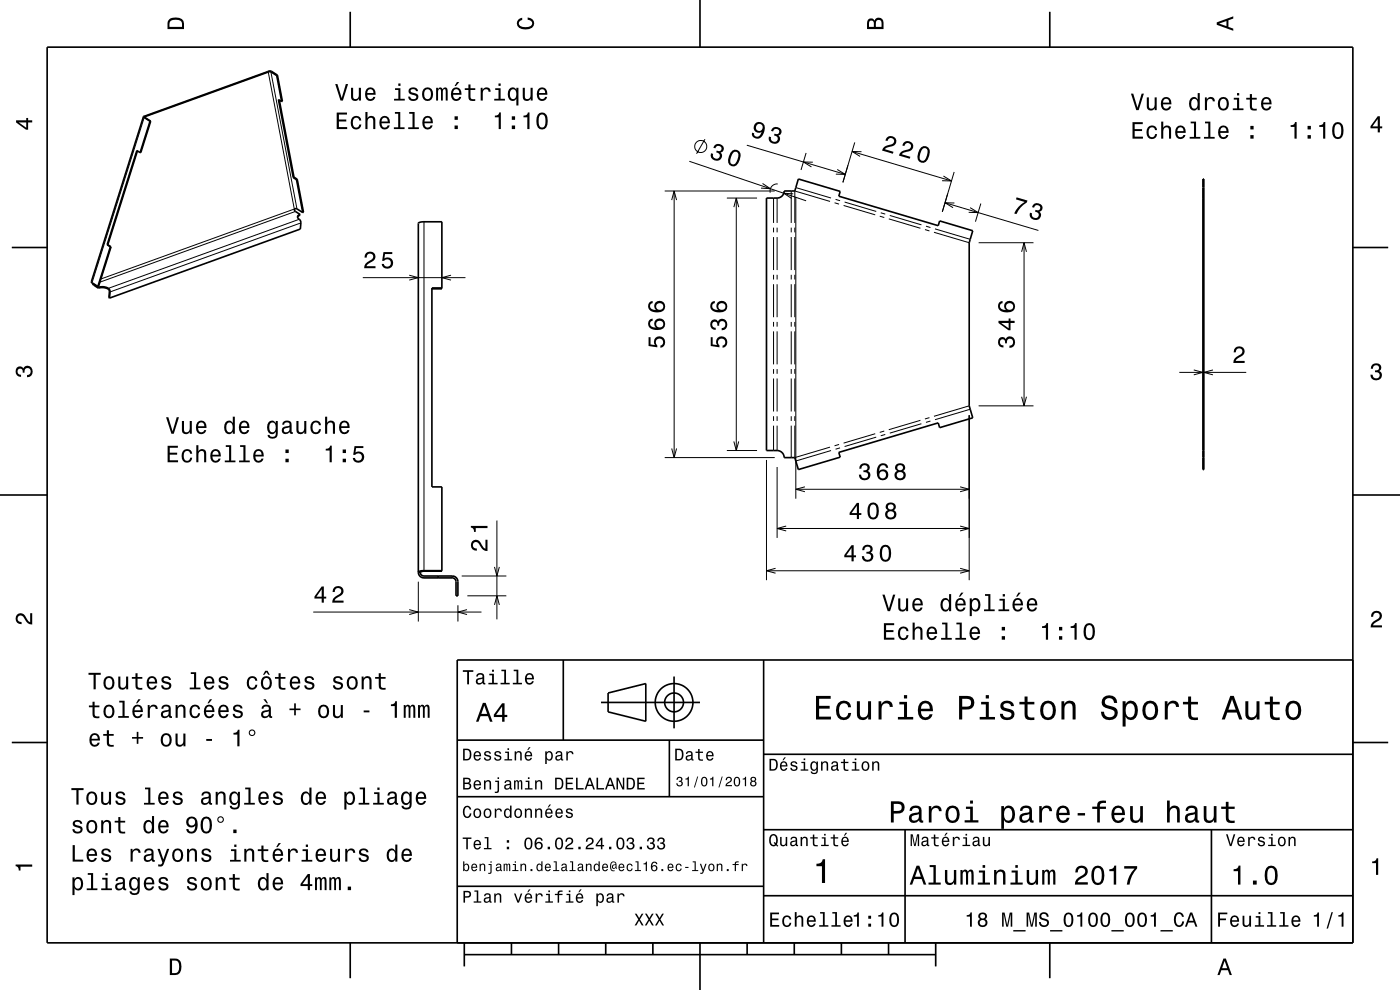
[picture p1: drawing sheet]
<svg xmlns="http://www.w3.org/2000/svg" width="297mm" height="210mm" viewBox="0 0 297 210" stroke-linecap="round" stroke-linejoin="round" font-family="sans-serif">
<g fill="none" stroke="#000" stroke-width=".21">
<path d="M56.9 15.3l5.5 29-41 14.9M57.5 15.2l5.5 29.1M30.6 24.9l-11.1 35.1M30.8 24.7l-.1 .2M146.2 34.2l24.8 8.4M149.5 29.5l-1.7 3.1M158.4 30.8l20.9 6.2M161.8 38.9l1.6 1.1-2-.1M165 39a1.5 1.5 0 0 0-1.6 1.9M168.8 39.8l7.5 2.2M171 32.4l-1.1 3.7M172.4 34.4h-2l1.7 1"/>
<path d="M177.6 35.9l1.7 1.1-2-.1M180.8 32.1l21 6.3M181.3 30.2l-2.5 8.5M182.8 32.2l-2-.1 1.7 1.1M200.1 37.3l1.7 1.1-1.9-.1M202.4 36.5l-2.5 8.4M62.7 44.9l-41.5 15M63.5 46.5l-40.5 14.7v.1M63.8 47.3l-40.5 14.6M77 58.9h21.7M86.8 58.4l1.9 .5-1.9 .5M89.9 47v74"/>
<path d="M95.7 58.4l-2 .5 2 .5M141 40.5h23.4M142.5 42.4l.5-1.9 .5 1.9M143 40.5v56.6M154.2 42h6.4M155.7 43.9l.5-1.9 .5 1.9M156.2 42v53.6M164.1 42v5.3M164.1 48.3v1M164.1 50.3v7M164.1 58.3v1M164.9 42v5.3"/>
<path d="M164.9 48.3v1M164.9 50.3v7M164.9 58.3v1M167.9 40.5v6.8M167.9 48.3v1M167.9 50.3v7M167.9 58.3v1M168.3 41.1l-2-.1 1.6 1.1M168.6 48.3v1M168.6 50.3v7M168.6 58.3v1M168.8 41.8v64"/>
<path d="M176.1 42.7l-7.5-2.2v6.8M177 43l1 .3M177.3 42.3l.9 .3M179 43.6l6.7 2M179.2 42.9l6.7 2M186.6 45.9l1 .2M186.8 45.1l1 .3M188.5 46.4l6.8 2M188.8 45.7l6.7 2M196.2 48.7l1 .3M196.4 48l1 .3M198.1 49.3l7.5 2.2"/>
<path d="M198.3 48.5l7.5 2.3M200.5 43l19.8 5.9M202.5 43.1l-2-.1 1.7 1.1M205.8 44l1.7 1.1-2-.1M207.6 51.5h11.6M208.1 43.2l-1.2 3.8M216.7 53.4l.5-1.9 .6 1.9M217.2 51.5v34.6M20 60.3h-.1M164.1 60.3v7M164.1 68.3v1M164.1 70.3v7"/>
<path d="M164.1 78.3v1M164.9 60.3v7M164.9 68.3v1M164.9 70.3v7M164.9 78.3v1M167.9 60.3v7M167.9 68.3v1M167.9 70.3v7M167.9 78.3v1M168.6 60.3v7M168.6 68.3v1M168.6 70.3v7"/>
<path d="M168.6 78.3v1M250.2 79h14.2M253.3 78.5l1.9 .5-1.9 .5M257.3 78.5l-1.9 .5 1.9 .5M141 97.1h23.4M142.5 95.1l.5 2 .5-2M154.2 95.6h6.4M155.7 93.6l.5 2 .5-2M162.6 97.6v25.5M164.1 80.3v7M164.1 88.3v1M164.1 90.3v5.3"/>
<path d="M164.9 80.3v7M164.9 88.3v1M164.9 90.3v5.3M164.9 99.1v15M167.9 80.3v7M167.9 88.3v1M167.9 90.3v6.8M168.6 90.3v6.8l7.5-2.3M168.6 80.3v7M168.6 88.3v1M176.3 95.6l-7.5 2.2M178 94.3l-1 .3"/>
<path d="M178.2 95l-.9 .3M185.7 92l-6.7 2M185.9 92.7l-6.7 2M187.6 91.4l-1 .3M187.8 92.2l-1 .2M195.3 89.2l-6.8 2M195.5 89.9l-6.7 2M197.2 88.6l-1 .3M197.4 89.3l-1 .3M205.6 88.1v35M205.6 86.1l-7.5 2.2M205.8 86.8l-7.5 2.2"/>
<path d="M207.6 86.1h11.6M216.7 84.2l.5 1.9 .6-1.9M105.4 110.4v21M164.9 112.1h40.7M166.8 111.6l-1.9 .5 1.9 .5M168.8 103.8h36.8M170.8 103.3l-2 .5 2 .5M203.7 103.3l1.9 .5-1.9 .5M203.7 111.6l1.9 .5-1.9 .5M66.5 129.8h35.6M86.8 129.3l1.9 .5-1.9 .6M88.7 123.4v8.4"/>
<path d="M95.9 122.2v.4M97.1 128.4v3.4M97.9 122.2h9.5M99.1 129.3l-2 .5 2 .6M99.1 126.4h8.3M104.9 120.3l.5 1.9 .5-1.9M104.9 128.3l.5-1.9 .5 1.9M162.6 121.1h43M164.5 120.6l-1.9 .5 1.9 .5M203.7 120.6l1.9 .5-1.9 .5"/>
<circle cx="148.7" cy="31.1" r="1.28"/>
</g>
<g fill="none" stroke="#000" stroke-width=".35">
<path d="M10 10h277v190h-277zM56.8 15.2l.6-.1 1.5 .8M56.8 15.2l.1 .1M56.8 15.2l-26.2 9.5M56.9 15.3l.6-.1 1.2 .8M56.9 15.3l-26.1 9.4M58.7 16l1.1 5.6M58.9 15.9l-.2 .1M58.9 15.9l1 5.6-.1 .1M74.3 2.5v7.5M148.5 0v10M222.7 2.5v7.5"/>
<path d="M29.2 32l-6.3 19.9M29.7 32.4l-.7-.5-6.3 20M30.4 24.7l-11 35.1 1.4 1M30.4 24.7l1.4 1M30.6 24.7h-.2M30.6 24.7h.2M30.8 24.7l-.1 .2 1.3 .8M31.8 25.7l-2.1 6.7M32 25.7l-2.1 6.7h-.2M32 25.7h-.2M59.3 21.2l3.1 16.4M59.8 21.6l-.7-.5 3.1 16.6"/>
<path d="M62.2 37.7l.7 .4M62.4 37.6l-.2 .1M62.4 37.6l.7 .4M62.9 38.1l1.3 7M63.1 38l1.3 7-.2 .1M63.1 38l-.2 .1M255.2 38h.2v61.6h-.2zM2.5 52.5h7.5M22.7 51.9l.7 .5M22.9 51.9h-.2M22.9 51.9l.7 .5M23.4 52.4l-2.6 8.4"/>
<path d="M23.6 52.4h-.2M23.6 52.4l-2.7 8.4h-.1M63.6 45.5a.58 .58 0 0 0-.5 .5 .58 .58 0 0 0 .5 .6l.2 .7-.1 1.3-40.5 14.6M63.6 45.5l-.5 .6M64.2 45.1l-1.2-.8h-.6l.2 .5 1 .7M162.6 42h2.3a1.5 1.5 0 0 0 1.5-1.5h2.2l.8-2.5 8.8 2.6-.3 1 21.1 6.3 .3-1 7.1 2-.8 2.6v34.6l.8 2.5-7.1 2.1-.3-1-21.1 6.3 .3 1-8.8 2.6-.8-2.5h-2.2a1.5 1.5 0 0 0-1.5-1.5h-2.3zM255.2 42h.2M255.2 40.5h.2M287 52.5h7.5M19.6 60l.2 .4 1.1 .7M19.8 60.1l1.1 .8M20.9 61.1l.3-.1a2 2 0 0 1 2 .6l-.1 1.5 .1 .1"/>
<path d="M20.9 60.9h.3a1.87 1.87 0 0 1 2.1 .8l-.1 1.5M20.9 60.9v.2M91.6 61.2h2.1v-14.2h-3.8a1.29 1.29 0 0 0-1.2 .4v74M93.7 61.1h-2.1v42.2h2.1v17.9h-4l-.6 .2M255.2 95.6h.2M255.2 97.1h.2M0 105h10M287 105h10M88.7 121.4a1.2 1.2 0 0 0 1.2 1.2h6.1l.4 .1 .3 .7v3h.4v-3a1.2 1.2 0 0 0-1.2-1.2h-6l-.6-.4-.2-.4M88.7 121.4h.4M92.9 122.2v.4M93.7 121h-3.8a1.28 1.28 0 0 0-1.2 .4"/>
<path d="M119.5 140v17M162 140v60M287 140h-190v60M2.5 157.5h7.5M97 157h65M127.5 149h21M129 147l8-2v8l-8-2zM142 157v12M143 143.5v11M287 157.5h7.5M97 169h65M162 176h125"/>
<path d="M162 160h125M192 176v24M257 176v24M97 188h65M162 190h125M74.3 200v7.5M98.5 202.5h100M98.5 200v5M108.5 200v2.5M118.5 200v2.5M128.5 200v2.5M138.5 200v2.5"/>
<path d="M148.5 200v10M158.5 200v2.5M168.5 200v2.5M178.5 200v2.5M188.5 200v2.5M198.5 200v5M222.7 200v7.5"/>
<circle cx="143" cy="149" r="2"/>
<circle cx="143" cy="149" r="4"/>
</g>
<g fill="#000">
<path d="M36 4a2.18 2.18 0 0 0-.5 2.2h3.5v-1.2a1.43 1.43 0 0 0-1.7-1.3zM36.3 4.4a2.15 2.15 0 0 1 2.2 .3l.1 1h-2.6v-1z" fill-rule="evenodd"/>
<path d="M71.1 17.8l1.1 3.5h.5l1.1-3.5h-.4l-.9 3-.9-3zM74.5 18.6v1.8a.89 .89 0 0 0 .6 1 .89 .89 0 0 0 1-.5v.4h.5v-2.7h-.5v1.6a.65 .65 0 0 1-.4 .8 .65 .65 0 0 1-.8-.3v-2.1zM77.7 18.9a1.55 1.55 0 0 0 .8 2.5 1.06 1.06 0 0 0 1.1-.8h-.4l-.2 .3-.4 .1a.76 .76 0 0 1-.7-.9h1.8a1.17 1.17 0 0 0-.5-1.4 1.17 1.17 0 0 0-1.5 .2zM78.1 19.1a.66 .66 0 0 1 .8-.1 .66 .66 0 0 1 .3 .7h-1.3zM83.8 18.7v.4h.7v1.9h-.9v.3h2.3v-.3h-1v-2.3zM84.5 17.7v.5h.5v-.5zM86.9 18.8a.75 .75 0 0 0-.2 .8 .75 .75 0 0 0 .7 .5l.9 .3a.63 .63 0 0 1-.6 .7 .63 .63 0 0 1-.7-.6h-.4a1.07 1.07 0 0 0 1.2 .9 1.07 1.07 0 0 0 .9-1.2l-.4-.3-1.1-.4a.54 .54 0 0 1 .4-.7 .54 .54 0 0 1 .7 .5h.4a1.03 1.03 0 0 0-.7-.8 1.03 1.03 0 0 0-1.1 .3zM89.8 18.9a1.53 1.53 0 0 0 .9 2.5 1.48 1.48 0 0 0 1.2-1.4 1.48 1.48 0 0 0-1.2-1.5l-.5 .1zM90.2 19.2a.67 .67 0 0 1 .7-.3 .67 .67 0 0 1 .5 .6 1.11 1.11 0 0 1-.7 1.5 1.17 1.17 0 0 1-.5-1.8zM92.5 18.6v2.7h.4v-1.8l.2-.6h.3l.1 .3 .1 2.1h.3l.1-2 .3-.4 .2 .1 .1 .4v1.9h.4v-1.8a.69 .69 0 0 0-.6-1l-.5 .4-.2-.3-.3-.1-.5 .4v-.3zM96.9 17.4l-.5 .9h.3l.7-.9zM96 18.9a1.54 1.54 0 0 0 .8 2.5 1.06 1.06 0 0 0 1.1-.8h-.5l-.2 .3-.4 .1a.76 .76 0 0 1-.7-.9h1.8a1.17 1.17 0 0 0-.5-1.4 1.17 1.17 0 0 0-1.4 .2zM96.3 19.1a.66 .66 0 0 1 .8-.1 .66 .66 0 0 1 .3 .7h-1.3zM99.4 17.9v.8h-.8v.4h.8v1.8a1.05 1.05 0 0 0 1.4 .5v-.4a.68 .68 0 0 1-1-.3v-1.6h1v-.4h-1v-.8zM102 18.6v2.7h.4v-1.5a.66 .66 0 0 1 .4-.8 .66 .66 0 0 1 .8 .2v.3h.5a.89 .89 0 0 0-.7-.9 .89 .89 0 0 0-1 .5v-.5zM105.1 18.7v.4h.7v1.9h-1v.3h2.3v-.3h-.9v-2.3zM105.7 17.7v.5h.5v-.5zM108 18.9a1.58 1.58 0 0 0 .8 2.5l.4-.1 .3-.4v1.5h.5v-3.8h-.5v.4l-.1-.2a.88 .88 0 0 0-1.4 .1zM108.4 19.2a.62 .62 0 0 1 .6-.3 .62 .62 0 0 1 .5 .6 1.12 1.12 0 0 1-.7 1.5 1.19 1.19 0 0 1-.4-1.8zM110.9 18.6v1.8a.89 .89 0 0 0 .6 1 .89 .89 0 0 0 1.1-.5v.4h.4v-2.7h-.4v1.6a.64 .64 0 0 1-.4 .8 .64 .64 0 0 1-.8-.3l-.1-2.1zM114.2 18.9a1.54 1.54 0 0 0 .8 2.5 1.05 1.05 0 0 0 1.1-.8h-.5l-.2 .3-.4 .1a.76 .76 0 0 1-.7-.9h1.8a1.16 1.16 0 0 0-.5-1.4 1.16 1.16 0 0 0-1.4 .2zM114.5 19.1a.66 .66 0 0 1 .8-.1 .66 .66 0 0 1 .4 .7h-1.4z" fill-rule="evenodd"/>
<path d="M109.9 4.2l.9-.4v.4a.7 .7 0 0 0-.7 .5 .7 .7 0 0 0 .3 .8 1.7 1.7 0 0 0 2.5-.5 .9 .9 0 0 0-1-.8v-.5a1.24 1.24 0 0 1 1.4 1.1 1.24 1.24 0 0 1-1 1.4 2.22 2.22 0 0 1-2.5-.7l-.2-.5z" fill-rule="evenodd"/>
<path d="M184.2 4.2l-.3 .7v1.3h3.5v-1.3a.98 .98 0 0 0-.7-1.1 .98 .98 0 0 0-1.2 .6 .84 .84 0 0 0-1.3-.2zM184.5 4.5a.54 .54 0 0 1 .6-.1 .54 .54 0 0 1 .3 .6v.7h-1zM185.9 4.4a.62 .62 0 0 1 .8-.1 .62 .62 0 0 1 .3 .6v.8h-1.2z" fill-rule="evenodd"/>
<path d="M239.9 19.9l1.2 3.5h.5l1.1-3.5h-.5l-.9 2.9-.9-2.9zM243.3 20.7v1.7a.89 .89 0 0 0 .6 1 .89 .89 0 0 0 1.1-.4v.4h.4v-2.7h-.5v1.5a.65 .65 0 0 1-.3 .8 .65 .65 0 0 1-.8-.3l-.1-2zM246.6 20.9a1.54 1.54 0 0 0 .8 2.6 1.06 1.06 0 0 0 1.1-.9h-.5l-.2 .3-.4 .2a.76 .76 0 0 1-.7-1h1.8a1.16 1.16 0 0 0-.5-1.3 1.16 1.16 0 0 0-1.4 .1zM246.9 21.2a.66 .66 0 0 1 .8-.2 .66 .66 0 0 1 .3 .8h-1.3zM252.5 20.9a1.57 1.57 0 0 0 .8 2.6l.4-.2 .4-.4v.5h.4v-3.7h-.4v1.4a.89 .89 0 0 0-1.6-.2zM252.9 21.2a.62 .62 0 0 1 .7-.2 .62 .62 0 0 1 .4 .6 1.11 1.11 0 0 1-.6 1.5 1.19 1.19 0 0 1-.5-1.9zM255.6 20.7v2.7h.5v-1.6a.66 .66 0 0 1 .3-.8 .66 .66 0 0 1 .8 .3l.1 .2h.4a.89 .89 0 0 0-.7-.9 .89 .89 0 0 0-1 .5v-.4zM258.7 20.9a1.52 1.52 0 0 0 .8 2.6 1.48 1.48 0 0 0 1.2-1.5 1.48 1.48 0 0 0-1.2-1.4l-.5 .1zM259 21.2a.67 .67 0 0 1 .7-.2 .67 .67 0 0 1 .5 .6 1.11 1.11 0 0 1-.7 1.5 1.17 1.17 0 0 1-.5-1.9zM261.7 20.7v.4h.7v1.9h-.9v.4h2.3v-.4h-.9v-2.3zM262.4 19.7v.5h.5v-.5zM265.1 20v.7h-.7v.4h.7l.1 1.8a1.05 1.05 0 0 0 1.4 .5v-.3a.68 .68 0 0 1-1-.4v-1.6h1v-.4h-1v-.7zM267.8 20.9a1.54 1.54 0 0 0 .8 2.6 1.06 1.06 0 0 0 1.1-.9h-.4l-.3 .3-.3 .2a.76 .76 0 0 1-.7-1h1.8a1.17 1.17 0 0 0-.5-1.3 1.17 1.17 0 0 0-1.5 .1zM268.2 21.2a.66 .66 0 0 1 .8-.2 .66 .66 0 0 1 .3 .8h-1.3z" fill-rule="evenodd"/>
<path d="M258.1 4.7v.6l3.5 1.2v-.4l-1-.4v-1.4l1-.4v-.4zM258.6 5l1.6-.5v1z" fill-rule="evenodd"/>
<path d="M3.4 25.5v.5l2.1 1.5h.5v-1.5h.8v-.5h-.8v-.5h-.4v.5zM4 26h1.6v1.1z" fill-rule="evenodd"/>
<path d="M71.4 23.9v3.5h2.2v-.4h-1.7v-1.2h1.6v-.4h-1.6v-1.1h1.7v-.4zM74.7 25a1.53 1.53 0 0 0 .8 2.5 1.07 1.07 0 0 0 1.2-1.1h-.5a.67 .67 0 0 1-.6 .7 .67 .67 0 0 1-.7-.6 1.11 1.11 0 0 1 .7-1.5 .6 .6 0 0 1 .6 .6h.4a1.09 1.09 0 0 0-.7-1 1.09 1.09 0 0 0-1.2 .4zM77.5 23.8v3.6h.5v-1.6a.63 .63 0 0 1 .5-.8 .63 .63 0 0 1 .7 .7v1.7h.4v-1.8a.88 .88 0 0 0-.6-1 .88 .88 0 0 0-1 .5v-1.3zM80.8 25a1.54 1.54 0 0 0 .8 2.5 1.06 1.06 0 0 0 1.1-.9h-.5l-.2 .4-.4 .1a.76 .76 0 0 1-.7-.9h1.8a1.17 1.17 0 0 0-.5-1.4 1.17 1.17 0 0 0-1.4 .2zM81.1 25.2a.66 .66 0 0 1 .8-.2 .66 .66 0 0 1 .4 .8h-1.4zM83.8 23.8v.3h.7v2.9h-.9v.4h2.2v-.4h-.9v-3.2zM86.8 23.8v.3h.7v2.9h-.9v.4h2.3v-.4h-.9v-3.2zM89.9 25a1.54 1.54 0 0 0 .8 2.5 1.05 1.05 0 0 0 1.1-.9h-.5l-.2 .4-.4 .1a.76 .76 0 0 1-.6-.9h1.7a1.16 1.16 0 0 0-.5-1.4 1.16 1.16 0 0 0-1.4 .2zM90.2 25.2a.66 .66 0 0 1 .8-.2 .66 .66 0 0 1 .4 .8h-1.3zM96.4 26.6v.8h.7v-.8zM96.4 24.7v.7h.7v-.7z" fill-rule="evenodd"/>
<path d="M105 24.5v.4h.8v2.5h.5v-3.5h-.4a.77 .77 0 0 1-.9 .6zM108.6 26.6v.8h.7v-.8zM108.6 24.7v.7h.7v-.7zM111.1 24.5v.4h.8v2.5h.4v-3.5h-.3a.77 .77 0 0 1-.9 .6zM114.1 24.3a2.67 2.67 0 0 0 .4 3.1 1.14 1.14 0 0 0 1.6-.9 2.31 2.31 0 0 0-.6-2.5l-.5-.1-.5 .1zM114.7 24.4h.6a2.37 2.37 0 0 1 0 2.6h-.6a2.38 2.38 0 0 1 0-2.6z" fill-rule="evenodd"/>
<path d="M151.6 30.9l-.3 .4 .5 .2a.62 .62 0 0 1 .5-.7 .62 .62 0 0 1 .7 .6 .62 .62 0 0 1-.5 .7l-.4-.2-.2 .4a.72 .72 0 0 1 .8 .7 .72 .72 0 0 1-.8 .8 .72 .72 0 0 1-.7-.8l.1-.4-.5-.1a1.18 1.18 0 0 0 1.1 1.6 1.18 1.18 0 0 0 1.2-1.5l-.2-.2a.9 .9 0 0 0 .7-1 .9 .9 0 0 0-.9-.8l-.4-.1zM155.4 32a2.68 2.68 0 0 0-.7 3 1.14 1.14 0 0 0 1.9-.4 2.31 2.31 0 0 0 .2-2.5l-.4-.3h-.6zM155.6 32.4a.63 .63 0 0 1 .6-.2 .63 .63 0 0 1 .5 .5 2.73 2.73 0 0 1-1 2.2l-.7-.2a2.29 2.29 0 0 1 .6-2.3z" fill-rule="evenodd"/>
<path d="M160.1 26.3a1.13 1.13 0 0 0 0 1.5 1.13 1.13 0 0 0 1.5 .2 1.02 1.02 0 0 1-1.2 1 .55 .55 0 0 1-.4-.7l-.5-.2a1.18 1.18 0 0 0 1 1.3 1.18 1.18 0 0 0 1.3-.8 1.77 1.77 0 0 0-.4-2.7h-.5zM160.4 27a.75 .75 0 0 1 1.5 0 .75 .75 0 0 1-1.5 0zM163.8 27.3l-.2 .5 .4 .1a.62 .62 0 0 1 .5-.6 .62 .62 0 0 1 .7 .4 .62 .62 0 0 1-.4 .8l-.5-.2-.1 .4a.72 .72 0 0 1 .8 .7 .72 .72 0 0 1-.7 .8 .72 .72 0 0 1-.8-.8l.1-.3-.5-.1a1.18 1.18 0 0 0 1.1 1.5 1.18 1.18 0 0 0 1.1-1.6l-.2-.2a.9 .9 0 0 0 .7-.9 .9 .9 0 0 0-.8-.8h-.9z" fill-rule="evenodd"/>
<path d="M188.1 29.3l-.3 .5 .5 .1a.7 .7 0 0 1 .7-.6 .7 .7 0 0 1 .7 .7 .7 .7 0 0 1-.7 .7 1.79 1.79 0 0 0-1.9 1.2l2.3 .7 .1-.4-1.8-.5a2.24 2.24 0 0 1 1.8-.7 1.14 1.14 0 0 0 .4-1.8 1.14 1.14 0 0 0-1.8 .1zM191.7 30.3l-.3 .6 .5 .1a.7 .7 0 0 1 .7-.7 .7 .7 0 0 1 .7 .7 .7 .7 0 0 1-.8 .7 1.81 1.81 0 0 0-1.8 1.3l2.3 .7 .1-.4-1.8-.6a2.2 2.2 0 0 1 1.7-.7 1.14 1.14 0 0 0 .5-1.7 1.14 1.14 0 0 0-1.8 0zM195.5 31.2a2.66 2.66 0 0 0-.5 3 1.14 1.14 0 0 0 1.8-.4 2.31 2.31 0 0 0 .1-2.5l-.4-.3h-.6zM195.7 31.6a.63 .63 0 0 1 .6-.2 .63 .63 0 0 1 .5 .5 2.73 2.73 0 0 1-.9 2.2l-.7-.2a2.28 2.28 0 0 1 .5-2.3z" fill-rule="evenodd"/>
<path d="M240.3 25.9v3.5h2.2v-.4h-1.8v-1.2h1.6v-.4h-1.6v-1.1h1.7v-.4zM243.5 27a1.53 1.53 0 0 0 .9 2.5 1.05 1.05 0 0 0 1.1-1.1h-.5a.67 .67 0 0 1-.6 .7 .67 .67 0 0 1-.7-.6 1.12 1.12 0 0 1 .7-1.5 .59 .59 0 0 1 .6 .6h.5a1.09 1.09 0 0 0-.8-1 1.09 1.09 0 0 0-1.2 .4zM246.3 25.8v3.6h.5v-1.6a.63 .63 0 0 1 .4-.7 .63 .63 0 0 1 .8 .3v2h.4v-1.8a.88 .88 0 0 0-.6-1 .88 .88 0 0 0-1 .5v-1.3zM249.6 27a1.54 1.54 0 0 0 .8 2.5 1.06 1.06 0 0 0 1.1-.9h-.4l-.3 .4-.3 .1a.76 .76 0 0 1-.7-.9h1.7a1.16 1.16 0 0 0-.4-1.4 1.16 1.16 0 0 0-1.5 .2zM250 27.2a.66 .66 0 0 1 .8-.1 .66 .66 0 0 1 .3 .7h-1.3zM252.6 25.8v.4h.7v2.8h-.9v.4h2.2v-.4h-.9v-3.2zM255.6 25.8v.4h.7v2.8h-.9v.4h2.3v-.4h-.9v-3.2zM258.7 27a1.54 1.54 0 0 0 .8 2.5 1.06 1.06 0 0 0 1.1-.9h-.4l-.3 .4-.3 .1a.76 .76 0 0 1-.7-.9h1.7a1.17 1.17 0 0 0-.4-1.4 1.17 1.17 0 0 0-1.5 .2zM259.1 27.2a.66 .66 0 0 1 .8-.1 .66 .66 0 0 1 .3 .7h-1.3zM265.3 28.7v.7h.6v-.7zM265.3 26.7v.8h.6v-.8z" fill-rule="evenodd"/>
<path d="M273.8 26.6v.3h.8v2.5h.5v-3.5h-.4a.78 .78 0 0 1-.9 .7zM277.4 28.7v.7h.7v-.7zM277.4 26.7v.8h.7v-.8zM279.9 26.6v.3h.8v2.5h.4v-3.5h-.3a.77 .77 0 0 1-.9 .7zM282.9 26.4a2.67 2.67 0 0 0 .4 3 1.14 1.14 0 0 0 1.6-.9 2.31 2.31 0 0 0-.6-2.5l-.5-.1-.5 .1zM283.5 26.4h.6a2.38 2.38 0 0 1 0 2.6h-.6a2.37 2.37 0 0 1 0-2.6z" fill-rule="evenodd"/>
<path d="M292.3 24.7l-1.6 2.1v.4h1.6v.9h.4v-.9h.5v-.4h-.5v-2.1zM292.3 25.2v1.6h-1.1z" fill-rule="evenodd"/>
<path d="M77.6 53.7l-.3 .9h.5a.7 .7 0 0 1 .5-.8 .7 .7 0 0 1 .9 .5 .7 .7 0 0 1-.5 .9 1.8 1.8 0 0 0-1.4 1.7h2.4v-.4h-1.9a2.22 2.22 0 0 1 1.4-1.2 1.14 1.14 0 0 0 .1-1.7 1.14 1.14 0 0 0-1.7 .1zM81.3 53.5l-.2 1.8h.4a.8 .8 0 0 1 1.2-.2 .8 .8 0 0 1-.1 1.2 .8 .8 0 0 1-1.2-.3h-.4a1.21 1.21 0 0 0 1.5 1 1.21 1.21 0 0 0 .8-1.6 1.21 1.21 0 0 0-1.8-.6l.2-.9h1.5v-.4z" fill-rule="evenodd"/>
<path d="M215.7 41.9l-.2 .4 1.9 .5a5.2 5.2 0 0 0-2.3 2.5l.5 .1a5.3 5.3 0 0 1 2.2-2.5l.2-.4zM219.1 43.5l-.2 .4 .5 .2a.62 .62 0 0 1 .5-.7 .62 .62 0 0 1 .7 .5 .62 .62 0 0 1-.4 .7l-.5-.1-.1 .4a.72 .72 0 0 1 .7 .7 .72 .72 0 0 1-.7 .7 .72 .72 0 0 1-.7-.7v-.3l-.4-.2a1.18 1.18 0 0 0 1.1 1.6 1.18 1.18 0 0 0 1.1-1.6l-.2-.2a.9 .9 0 0 0 .7-1 .9 .9 0 0 0-.9-.8l-.8 .1z" fill-rule="evenodd"/>
<path d="M137.6 71.5v1.9l1.8 .3v-.4a.79 .79 0 0 1-.1-1.2 .79 .79 0 0 1 1.1 0 .79 .79 0 0 1-.1 1.1l-.2 .1v.5a1.21 1.21 0 0 0 1.1-1.5 1.21 1.21 0 0 0-1.7-.8 1.21 1.21 0 0 0-.6 1.7l-.9-.1v-1.6zM137.7 67.9a1.33 1.33 0 0 0 0 1.5 1.33 1.33 0 0 0 1.3 .6 1.63 1.63 0 0 0 2.1-1.3 1.15 1.15 0 0 0-1.6-1.1 1.15 1.15 0 0 0-.3 1.9 1.02 1.02 0 0 1-1.3-.8 .58 .58 0 0 1 .6-.7v-.4zM139.2 68.8a.75 .75 0 0 1 1.5 0 .75 .75 0 0 1-1.5 0zM137.7 64.2a1.33 1.33 0 0 0 0 1.4 1.33 1.33 0 0 0 1.3 .7 1.63 1.63 0 0 0 2.1-1.3 1.15 1.15 0 0 0-1.6-1.1 1.15 1.15 0 0 0-.3 1.9 1.02 1.02 0 0 1-1.3-.9 .58 .58 0 0 1 .6-.6v-.5zM139.2 65a.75 .75 0 0 1 1.5 0 .75 .75 0 0 1-1.5 0z" fill-rule="evenodd"/>
<path d="M150.8 71.5v1.9l1.8 .3v-.4a.8 .8 0 0 1-.2-1.3 .8 .8 0 0 1 1.2 .1 .8 .8 0 0 1-.3 1.2v.5a1.21 1.21 0 0 0 1-1.5 1.21 1.21 0 0 0-1.6-.8 1.21 1.21 0 0 0-.6 1.7l-.9-.1v-1.6zM150.9 68a1.17 1.17 0 0 0-.2 1.3 1.17 1.17 0 0 0 1.1 .7v-.5a.62 .62 0 0 1-.7-.3 .62 .62 0 0 1 .2-.8 .62 .62 0 0 1 .8 .2l.1 .5h.4a.72 .72 0 0 1 .4-.9 .72 .72 0 0 1 .9 .4 .72 .72 0 0 1-.5 .9l-.3 .1v.5a1.18 1.18 0 0 0 1.2-1.6 1.18 1.18 0 0 0-1.8-.6l-.2 .3a.86 .86 0 0 0-1.4-.2zM150.9 64.2a1.33 1.33 0 0 0 0 1.4 1.33 1.33 0 0 0 1.3 .7 1.63 1.63 0 0 0 2.1-1.3 1.15 1.15 0 0 0-1.6-1.1 1.15 1.15 0 0 0-.3 1.9 1.02 1.02 0 0 1-1.3-.9 .58 .58 0 0 1 .5-.6v-.5zM152.4 65a.75 .75 0 0 1 1.5 0 .75 .75 0 0 1-1.5 0z" fill-rule="evenodd"/>
<path d="M212 71.8a1.17 1.17 0 0 0-.2 1.2 1.17 1.17 0 0 0 1.1 .7v-.4a.62 .62 0 0 1-.8-.4 .62 .62 0 0 1 .3-.8 .62 .62 0 0 1 .8 .2v.5h.4a.72 .72 0 0 1 .5-.9 .72 .72 0 0 1 .9 .5 .72 .72 0 0 1-.5 .9h-.4v.5a1.18 1.18 0 0 0 1.2-1.5 1.18 1.18 0 0 0-1.8-.6l-.1 .2a.86 .86 0 0 0-1.4-.1zM211.8 68.1v.4l2.1 1.6h.5v-1.6h.8v-.4h-.8v-.5h-.4v.5zM212.4 68.5h1.6v1.1zM212 64.2a1.33 1.33 0 0 0-.1 1.4 1.33 1.33 0 0 0 1.3 .7 1.63 1.63 0 0 0 2.1-1.3 1.15 1.15 0 0 0-1.5-1.1 1.15 1.15 0 0 0-.4 1.9 1.02 1.02 0 0 1-1.3-.9 .58 .58 0 0 1 .6-.6v-.5zM213.4 65a.75 .75 0 0 1 1.5 0 .75 .75 0 0 1-1.5 0z" fill-rule="evenodd"/>
<path d="M262 73.8a1.18 1.18 0 0 1 2 .3 1.18 1.18 0 0 1-1 1.7l-.6 .3-.3 .5h1.9v.4h-2.4a1.8 1.8 0 0 1 1.4-1.7 .71 .71 0 0 0 .6-.9 .71 .71 0 0 0-.9-.5 .71 .71 0 0 0-.5 .8h-.5z" fill-rule="evenodd"/>
<path d="M291.1 77.4a1.08 1.08 0 0 1 1.4-.2 1.08 1.08 0 0 1 .4 1.2l-.3 .3a1.06 1.06 0 0 1 .5 1.3 1.06 1.06 0 0 1-1.2 .7 1.1 1.1 0 0 1-1.2-1.2h.5a.71 .71 0 0 0 1 .8 .71 .71 0 0 0 .1-1.3h-.6v-.4a.61 .61 0 0 0 .8-.3 .61 .61 0 0 0-.2-.8 .61 .61 0 0 0-.9 .2l-.1 .5h-.5z" fill-rule="evenodd"/>
<path d="M3.6 78a.86 .86 0 0 1 1.4 .2 1.06 1.06 0 0 1 1.2-.6 1.06 1.06 0 0 1 .7 1.2 1.1 1.1 0 0 1-1.2 1.2v-.4a.71 .71 0 0 0 .8-1 .71 .71 0 0 0-1.3-.1v.6h-.4a.61 .61 0 0 0-.3-.8 .61 .61 0 0 0-.8 .2 .61 .61 0 0 0 .2 .8l.6 .2v.4a1.15 1.15 0 0 1-1.2-.6 1.15 1.15 0 0 1 .3-1.3z" fill-rule="evenodd"/>
<path d="M35.6 94.6v3.5h2.2v-.5h-1.8v-1.2h1.6v-.4h-1.6v-1h1.7v-.4zM38.8 95.6a1.52 1.52 0 0 0 .9 2.6 1.05 1.05 0 0 0 1.1-1.1h-.4a.67 .67 0 0 1-.7 .7 .67 .67 0 0 1-.7-.6 1.12 1.12 0 0 1 .7-1.6 .6 .6 0 0 1 .6 .6h.5a1.09 1.09 0 0 0-.8-.9 1.09 1.09 0 0 0-1.2 .3zM41.6 94.4v3.7h.5v-1.6a.63 .63 0 0 1 .4-.8 .63 .63 0 0 1 .8 .4v2h.4v-1.8a.88 .88 0 0 0-.6-1 .88 .88 0 0 0-1 .4v-1.3zM44.9 95.6a1.54 1.54 0 0 0 .8 2.6 1.06 1.06 0 0 0 1.1-.9h-.4l-.3 .3-.3 .2a.76 .76 0 0 1-.7-1h1.7a1.17 1.17 0 0 0-.4-1.3 1.17 1.17 0 0 0-1.5 .1zM45.3 95.9a.66 .66 0 0 1 .8-.2 .66 .66 0 0 1 .3 .8h-1.3zM47.9 94.4v.4h.7v2.9h-.9v.4h2.2v-.4h-.9v-3.3zM50.9 94.4v.4h.7v2.9h-.9v.4h2.3v-.4h-.9v-3.3zM54 95.6a1.54 1.54 0 0 0 .8 2.6 1.06 1.06 0 0 0 1.1-.9h-.4l-.3 .3-.3 .2a.76 .76 0 0 1-.7-1h1.8a1.17 1.17 0 0 0-.5-1.3 1.17 1.17 0 0 0-1.5 .1zM54.4 95.9a.66 .66 0 0 1 .8-.2 .66 .66 0 0 1 .3 .8h-1.3zM60.6 97.3v.8h.6v-.8zM60.6 95.3v.8h.6v-.8z" fill-rule="evenodd"/>
<path d="M35.2 88.5l1.2 3.5h.5l1.1-3.5h-.5l-.9 3-.9-3zM38.6 89.3v1.8a.89 .89 0 0 0 .6 1 .89 .89 0 0 0 1.1-.5v.4h.4v-2.7h-.5v1.6a.64 .64 0 0 1-.3 .7 .64 .64 0 0 1-.8-.3l-.1-2zM41.9 89.6a1.54 1.54 0 0 0 .8 2.5 1.05 1.05 0 0 0 1.1-.9h-.5l-.2 .4-.4 .1a.76 .76 0 0 1-.7-.9h1.8a1.16 1.16 0 0 0-.5-1.4 1.16 1.16 0 0 0-1.4 .2zM42.2 89.8a.66 .66 0 0 1 .8-.1 .66 .66 0 0 1 .3 .7h-1.3zM47.8 89.6a1.57 1.57 0 0 0 .8 2.5l.5-.1 .3-.4v.4h.4v-3.6h-.4v1.3a.89 .89 0 0 0-1.6-.1zM48.2 89.9a.62 .62 0 0 1 .7-.3 .62 .62 0 0 1 .4 .6 1.12 1.12 0 0 1-.6 1.5 1.18 1.18 0 0 1-.5-1.8zM51 89.6a1.54 1.54 0 0 0 .8 2.5 1.06 1.06 0 0 0 1.1-.9h-.5l-.2 .4-.4 .1a.76 .76 0 0 1-.7-.9h1.8a1.16 1.16 0 0 0-.5-1.4 1.16 1.16 0 0 0-1.4 .2zM51.3 89.8a.66 .66 0 0 1 .8-.1 .66 .66 0 0 1 .4 .7h-1.4zM56.9 89.6a1.57 1.57 0 0 0 .8 2.5l.5-.1 .3-.4a.73 .73 0 0 1-.3 1 .73 .73 0 0 1-1-.3h-.4a1.09 1.09 0 0 0 1.2 .8 1.09 1.09 0 0 0 .9-1.2v-2.6h-.4v.4l-.3-.4a.89 .89 0 0 0-1.3 .3zM57.3 89.9a.63 .63 0 0 1 .7-.3 .63 .63 0 0 1 .4 .6 1.11 1.11 0 0 1-.6 1.5 1.2 1.2 0 0 1-.5-1.8zM60.1 89.4l-.2 .7h.4a.55 .55 0 0 1 .7-.5 .55 .55 0 0 1 .3 .7l-.2 .1a1.14 1.14 0 0 0-1.3 .9 .73 .73 0 0 0 .8 .8l.4-.1 .5-.3 .1 .3h.5v-.3l-.2-.1v-1.6a1.02 1.02 0 0 0-.7-.8 1.02 1.02 0 0 0-1.1 .2zM60.3 91l1.1-.4a.77 .77 0 0 1-.2 .9 .77 .77 0 0 1-.9 .1zM62.9 89.3v1.8a.89 .89 0 0 0 .6 1 .89 .89 0 0 0 1.1-.5v.4h.4v-2.7h-.5v1.6a.65 .65 0 0 1-.3 .7 .65 .65 0 0 1-.9-.3v-2zM66.2 89.6a1.53 1.53 0 0 0 .8 2.5 1.05 1.05 0 0 0 1.1-1.1h-.4a.67 .67 0 0 1-.7 .7 .67 .67 0 0 1-.7-.6 1.11 1.11 0 0 1 .7-1.5 .6 .6 0 0 1 .7 .6h.4a1.09 1.09 0 0 0-.8-1 1.09 1.09 0 0 0-1.1 .4zM69 88.4v3.6h.4v-1.6a.64 .64 0 0 1 .4-.7 .64 .64 0 0 1 .8 .3v2h.5v-1.8a.88 .88 0 0 0-.6-1 .88 .88 0 0 0-1.1 .5v-1.3zM72.2 89.6a1.54 1.54 0 0 0 .8 2.5 1.05 1.05 0 0 0 1.1-.9h-.4l-.2 .4-.4 .1a.76 .76 0 0 1-.7-.9h1.8a1.16 1.16 0 0 0-.5-1.4 1.16 1.16 0 0 0-1.5 .2zM72.6 89.8a.66 .66 0 0 1 .8-.1 .66 .66 0 0 1 .3 .7h-1.3z" fill-rule="evenodd"/>
<path d="M69.1 95.2v.4h.8v2.5h.5v-3.6h-.4a.77 .77 0 0 1-.9 .7zM72.7 97.3v.8h.7v-.8zM72.7 95.3v.8h.7v-.8zM75.2 94.6l-.3 1.9h.4a.79 .79 0 0 1 1.2-.2 .79 .79 0 0 1 0 1.2 .79 .79 0 0 1-1.1-.1l-.1-.3h-.5a1.21 1.21 0 0 0 1.5 1.1 1.21 1.21 0 0 0 .9-1.6 1.21 1.21 0 0 0-1.8-.6l.1-1h1.6v-.4z" fill-rule="evenodd"/>
<path d="M100.2 114.8a1.19 1.19 0 0 0-.2 1.4 1.19 1.19 0 0 0 1.2 .6v-.4a.7 .7 0 0 1-.9-.6 .7 .7 0 0 1 .5-.8 .7 .7 0 0 1 .9 .5 1.8 1.8 0 0 0 1.7 1.4v-2.4h-.4v1.9a2.19 2.19 0 0 1-1.2-1.5 1.11 1.11 0 0 0-1.6-.1zM99.9 111.6v.3a.78 .78 0 0 1 .7 .9h.3v-.8h2.5v-.4z" fill-rule="evenodd"/>
<path d="M180.6 115.6l-1.5 2.2v.4h1.5v.9h.5v-.9h.5v-.4h-.5v-2.2zM180.6 116.2v1.6h-1.1zM183.2 115.8l-.3 .9h.5a.62 .62 0 0 1 .3-.8 .62 .62 0 0 1 .8 .3 .62 .62 0 0 1-.2 .8h-.5v.4a.72 .72 0 0 1 .9 .5 .72 .72 0 0 1-.4 .9 .72 .72 0 0 1-.9-.5l-.1-.3h-.5a1.18 1.18 0 0 0 1.5 1.2 1.18 1.18 0 0 0 .6-1.9l-.2-.1a.91 .91 0 0 0 .4-1.1 .91 .91 0 0 0-1.1-.6zM186.9 116a2.67 2.67 0 0 0 .4 3.1 1.14 1.14 0 0 0 1.7-.9 2.31 2.31 0 0 0-.6-2.5l-.6-.2-.5 .2zM187.5 116.1h.7a2.38 2.38 0 0 1 0 2.6h-.7a2.37 2.37 0 0 1 0-2.6z" fill-rule="evenodd"/>
<path d="M181.8 106.7l-1.6 2.1v.4h1.6v.9h.4v-.9h.5v-.4h-.5v-2.1zM181.8 107.3v1.5h-1.1zM184.3 107a2.67 2.67 0 0 0 .4 3.1 1.14 1.14 0 0 0 1.7-.9 2.31 2.31 0 0 0-.6-2.5l-.6-.1-.5 .1zM184.9 107.1h.7a2.37 2.37 0 0 1 0 2.6h-.7a2.38 2.38 0 0 1 0-2.6zM188.2 106.8a.83 .83 0 0 0 .1 1.4 1.11 1.11 0 0 0-.4 1.6 1.11 1.11 0 0 0 1.6 .3 1.03 1.03 0 0 0 .7-.9 1.03 1.03 0 0 0-.6-1 .88 .88 0 0 0 .4-1.1 .88 .88 0 0 0-1-.5zM188.2 109.1a.75 .75 0 0 1 1.5 0 .75 .75 0 0 1-1.5 0zM188.4 107.6a.59 .59 0 0 1 1.1 0 .59 .59 0 0 1-1.1 0z" fill-rule="evenodd"/>
<path d="M182.6 98.6l-.3 .8h.4a.62 .62 0 0 1 .4-.8 .62 .62 0 0 1 .8 .3 .62 .62 0 0 1-.2 .8l-.5 .1v.4a.72 .72 0 0 1 .9 .4 .72 .72 0 0 1-.5 .9 .72 .72 0 0 1-.9-.5v-.3h-.5a1.18 1.18 0 0 0 1.5 1.2 1.18 1.18 0 0 0 .6-1.9l-.2-.1a.91 .91 0 0 0 .3-1.1 .91 .91 0 0 0-1-.5zM186.5 98.5l-.4 .9a1.75 1.75 0 0 0 1.2 2.5 1.15 1.15 0 0 0 1.1-1.6 1.15 1.15 0 0 0-1.9-.4 1.03 1.03 0 0 1 .8-1.2 .58 .58 0 0 1 .7 .5h.4a1.12 1.12 0 0 0-.7-.9 1.12 1.12 0 0 0-1.2 .2zM186.5 100.7a.75 .75 0 0 1 1.5 0 .75 .75 0 0 1-1.5 0zM190.2 98.5a.84 .84 0 0 0 .1 1.4 1.11 1.11 0 0 0-.4 1.5 1.11 1.11 0 0 0 1.6 .4 1.03 1.03 0 0 0 .7-.9 1.03 1.03 0 0 0-.6-1 .89 .89 0 0 0 .4-1.1 .89 .89 0 0 0-1-.5zM190.2 100.8a.75 .75 0 0 1 1.5 0 .75 .75 0 0 1-1.5 0zM190.3 99.2a.6 .6 0 0 1 1.2 0 .6 .6 0 0 1-1.2 0z" fill-rule="evenodd"/>
<path d="M3.6 130.4a1.22 1.22 0 0 1 2 .7l.4 .6 .4 .3v-1.9h.4v2.4a1.8 1.8 0 0 1-1.7-1.4 .71 .71 0 0 0-.9-.5 .71 .71 0 0 0-.5 .8 .71 .71 0 0 0 .9 .5v.5a1.18 1.18 0 0 1-1.2-.7 1.18 1.18 0 0 1 .2-1.3z" fill-rule="evenodd"/>
<path d="M68.2 124.4l-1.5 2.1v.5h1.5v.8h.5v-.8h.5v-.4h-.5v-2.2zM68.2 125v1.6h-1.1zM70.9 124.6l-.3 1h.4a.7 .7 0 0 1 .5-.9 .7 .7 0 0 1 .9 .5 .7 .7 0 0 1-.5 .9 1.8 1.8 0 0 0-1.4 1.7h2.4v-.4h-1.9a2.2 2.2 0 0 1 1.5-1.2 1.13 1.13 0 0 0 .1-1.6 1.13 1.13 0 0 0-1.7 0z" fill-rule="evenodd"/>
<path d="M187.5 132.2v3.5h2.2v-.4h-1.7v-1.2h1.5v-.4h-1.5v-1.1h1.7v-.4zM190.8 133.3a1.53 1.53 0 0 0 .8 2.5 1.05 1.05 0 0 0 1.1-1.1h-.4a.67 .67 0 0 1-.6 .7 .67 .67 0 0 1-.7-.6 1.11 1.11 0 0 1 .6-1.5 .6 .6 0 0 1 .7 .6h.4a1.09 1.09 0 0 0-.7-1 1.09 1.09 0 0 0-1.2 .4zM193.6 132.1v3.6h.4v-1.6a.63 .63 0 0 1 .4-.7 .63 .63 0 0 1 .8 .3l.1 2h.4v-1.8a.88 .88 0 0 0-.6-1 .88 .88 0 0 0-1.1 .5v-1.3zM196.9 133.3a1.54 1.54 0 0 0 .8 2.5 1.06 1.06 0 0 0 1.1-.9h-.5l-.2 .4-.4 .1a.76 .76 0 0 1-.7-.9h1.8a1.16 1.16 0 0 0-.5-1.4 1.16 1.16 0 0 0-1.4 .2zM197.2 133.5a.66 .66 0 0 1 .8-.1 .66 .66 0 0 1 .3 .7h-1.3zM199.9 132.1v.3h.7v2.9h-1v.4h2.3v-.4h-.9v-3.2zM202.9 132.1v.3h.7v2.9h-.9v.4h2.2v-.4h-.9v-3.2zM206 133.3a1.54 1.54 0 0 0 .8 2.5 1.06 1.06 0 0 0 1.1-.9h-.5l-.2 .4-.4 .1a.76 .76 0 0 1-.7-.9h1.8a1.17 1.17 0 0 0-.5-1.4 1.17 1.17 0 0 0-1.4 .2zM206.3 133.5a.66 .66 0 0 1 .8-.1 .66 .66 0 0 1 .4 .7h-1.4zM212.5 134.9v.8h.7v-.8zM212.5 133v.7h.7v-.7z" fill-rule="evenodd"/>
<path d="M187.2 126.1l1.1 3.5h.5l1.1-3.5h-.4l-.9 3-.9-3zM190.5 126.9v1.8a.89 .89 0 0 0 .7 1 .89 .89 0 0 0 1-.5v.4h.5v-2.7h-.5v1.6a.65 .65 0 0 1-.4 .8 .65 .65 0 0 1-.8-.3v-2.1zM193.8 127.2a1.54 1.54 0 0 0 .8 2.5 1.06 1.06 0 0 0 1.1-.8h-.4l-.2 .3-.4 .1a.76 .76 0 0 1-.7-.9h1.8a1.16 1.16 0 0 0-.5-1.3 1.16 1.16 0 0 0-1.5 .1zM194.2 127.4a.66 .66 0 0 1 .8-.1 .66 .66 0 0 1 .3 .7h-1.3zM199.8 127.2a1.58 1.58 0 0 0 .8 2.5l.4-.1 .3-.4v.4h.5v-3.6h-.5v1.3a.89 .89 0 0 0-1.5-.1zM200.1 127.5a.62 .62 0 0 1 .7-.2 .62 .62 0 0 1 .5 .5 1.12 1.12 0 0 1-.7 1.5 1.19 1.19 0 0 1-.5-1.8zM203.9 125.7l-.5 .9h.3l.7-.9zM202.9 127.2a1.54 1.54 0 0 0 .8 2.5 1.05 1.05 0 0 0 1.1-.8h-.4l-.2 .3-.4 .1a.76 .76 0 0 1-.7-.9h1.8a1.16 1.16 0 0 0-.5-1.3 1.16 1.16 0 0 0-1.5 .1zM203.3 127.4a.66 .66 0 0 1 .8-.1 .66 .66 0 0 1 .3 .7h-1.3zM205.7 126.9v3.8h.5v-1.5a.93 .93 0 0 0 1 .5 .93 .93 0 0 0 .7-.8 1.5 1.5 0 0 0-1-2.1l-.4 .2-.3 .4v-.5zM206.4 127.5a.63 .63 0 0 1 .6-.2 .63 .63 0 0 1 .5 .5 1.13 1.13 0 0 1-.6 1.5 1.18 1.18 0 0 1-.5-1.8zM209 126v.4h.7v2.9h-.9v.3h2.2v-.3h-.9v-3.3zM212 127v.4h.7v1.9h-.9v.3h2.3v-.3h-.9v-2.3zM212.7 126v.5h.5v-.5zM216.1 125.7l-.5 .9h.2l.7-.9zM215.1 127.2a1.54 1.54 0 0 0 .8 2.5 1.06 1.06 0 0 0 1.1-.8h-.5l-.2 .3-.4 .1a.76 .76 0 0 1-.7-.9h1.8a1.17 1.17 0 0 0-.5-1.3 1.17 1.17 0 0 0-1.4 .1zM215.4 127.4a.66 .66 0 0 1 .8-.1 .66 .66 0 0 1 .4 .7h-1.4zM218.1 127.2a1.54 1.54 0 0 0 .8 2.5 1.05 1.05 0 0 0 1.1-.8h-.4l-.3 .3-.3 .1a.76 .76 0 0 1-.7-.9h1.8a1.16 1.16 0 0 0-.5-1.3 1.16 1.16 0 0 0-1.5 .1zM218.5 127.4a.66 .66 0 0 1 .8-.1 .66 .66 0 0 1 .3 .7h-1.3z" fill-rule="evenodd"/>
<path d="M221.1 132.8v.4h.8v2.5h.4v-3.5h-.3a.77 .77 0 0 1-.9 .6zM224.7 134.9v.8h.7v-.8zM224.7 133v.7h.7v-.7zM227.1 132.8v.4h.9v2.5h.4v-3.5h-.3a.77 .77 0 0 1-1 .6zM230.2 132.6a2.68 2.68 0 0 0 .4 3.1 1.14 1.14 0 0 0 1.6-.9 2.3 2.3 0 0 0-.6-2.5l-.5-.1-.5 .1zM230.7 132.7h.7a2.38 2.38 0 0 1 0 2.6h-.7a2.37 2.37 0 0 1 0-2.6z" fill-rule="evenodd"/>
<path d="M291.2 129.9a1.18 1.18 0 0 1 1.9 .3 1.18 1.18 0 0 1-1 1.7l-.5 .3-.3 .5h1.9v.4h-2.4a1.8 1.8 0 0 1 1.4-1.8 .71 .71 0 0 0 .5-.8 .71 .71 0 0 0-.9-.5 .71 .71 0 0 0-.5 .8h-.4z" fill-rule="evenodd"/>
<path d="M19.3 155.9a1.54 1.54 0 0 0 .8 2.5 1.06 1.06 0 0 0 1.1-.9h-.5l-.2 .4-.4 .1a.76 .76 0 0 1-.7-.9h1.8a1.16 1.16 0 0 0-.5-1.4 1.16 1.16 0 0 0-1.4 .2zM19.6 156.1a.66 .66 0 0 1 .8-.1 .66 .66 0 0 1 .3 .7h-1.3zM22.7 154.9v.8h-.8v.4h.8v1.8a1.05 1.05 0 0 0 1.4 .5v-.4a.68 .68 0 0 1-1-.3v-1.6h1v-.4h-1v-.8zM29 155.2v1.1h-1v.4h1v1.1h.4v-1.1h1v-.4h-1v-1.1zM34.4 155.9a1.53 1.53 0 0 0 .9 2.5 1.48 1.48 0 0 0 1.1-1.4 1.48 1.48 0 0 0-1.1-1.5l-.5 .1zM34.7 156.2a.67 .67 0 0 1 .7-.3 .67 .67 0 0 1 .5 .6 1.11 1.11 0 0 1-.6 1.5 1.17 1.17 0 0 1-.6-1.8zM37.2 155.6v1.8a.89 .89 0 0 0 .7 1 .89 .89 0 0 0 1-.5v.4h.4v-2.7h-.4v1.6a.65 .65 0 0 1-.4 .7 .65 .65 0 0 1-.8-.3v-2zM43.8 156.8v.4h1.2v-.4zM49.5 155.5v.3h.8v2.5h.5v-3.5h-.3a.78 .78 0 0 1-1 .7zM52.8 155.4a.71 .71 0 0 0 1.4 0 .71 .71 0 0 0-1.4 0zM53 155.4a.48 .48 0 0 1 .9 0 .48 .48 0 0 1-.9 0z" fill-rule="evenodd"/>
<path d="M19.6 148.9v.7h-.7v.4h.7l.1 1.8a1.04 1.04 0 0 0 1.4 .5v-.3a.68 .68 0 0 1-1-.4v-1.6h1v-.4h-1v-.7zM22.3 149.8a1.53 1.53 0 0 0 .8 2.6 1.48 1.48 0 0 0 1.2-1.5 1.48 1.48 0 0 0-1.2-1.4l-.5 .1zM22.6 150.1a.67 .67 0 0 1 .7-.2 .67 .67 0 0 1 .5 .6 1.11 1.11 0 0 1-.7 1.5 1.17 1.17 0 0 1-.5-1.9zM25.3 148.6v.4h.7v2.9h-.9v.4h2.2v-.4h-.9v-3.3zM29.3 148.3l-.5 .9h.3l.7-.9zM28.4 149.8a1.54 1.54 0 0 0 .8 2.6 1.06 1.06 0 0 0 1.1-.9h-.5l-.2 .3-.4 .2a.76 .76 0 0 1-.7-1h1.8a1.16 1.16 0 0 0-.5-1.3 1.16 1.16 0 0 0-1.4 .1zM28.7 150.1a.66 .66 0 0 1 .8-.2 .66 .66 0 0 1 .3 .8h-1.3zM31.3 149.6v2.7h.5v-1.6a.66 .66 0 0 1 .3-.8 .66 .66 0 0 1 .9 .3v.2h.5a.9 .9 0 0 0-.7-.9 .9 .9 0 0 0-1.1 .5v-.4zM34.5 149.7l-.3 .6h.4a.55 .55 0 0 1 .7-.5 .55 .55 0 0 1 .4 .8h-.2a1 1 0 0 0-1.1 .3 1 1 0 0 0-.2 1 .93 .93 0 0 0 1.6 0l.1 .3 .6 .1v-.4h-.3v-1.6a1.02 1.02 0 0 0-1.7-.6zM34.7 151.2l1.1-.3a.77 .77 0 0 1-.2 .9 .77 .77 0 0 1-.9 .1zM37.2 149.6v2.7h.5v-1.6a.63 .63 0 0 1 .4-.8 .63 .63 0 0 1 .8 .4v2h.5v-1.8a.89 .89 0 0 0-.7-1 .89 .89 0 0 0-1 .5v-.4zM40.5 149.8a1.53 1.53 0 0 0 .8 2.6 1.06 1.06 0 0 0 1.2-1.1h-.5a.67 .67 0 0 1-.6 .7 .67 .67 0 0 1-.7-.6 1.11 1.11 0 0 1 .7-1.6 .6 .6 0 0 1 .6 .7h.4a1.09 1.09 0 0 0-.7-1 1.09 1.09 0 0 0-1.2 .3zM44.5 148.3l-.5 .9h.3l.7-.9zM43.6 149.8a1.54 1.54 0 0 0 .8 2.6 1.06 1.06 0 0 0 1-.9h-.4l-.2 .3-.4 .2a.76 .76 0 0 1-.7-1h1.8a1.16 1.16 0 0 0-.5-1.3 1.16 1.16 0 0 0-1.4 .1zM43.9 150.1a.66 .66 0 0 1 .8-.2 .66 .66 0 0 1 .3 .8h-1.3zM46.6 149.8a1.54 1.54 0 0 0 .8 2.6 1.05 1.05 0 0 0 1.1-.9h-.5l-.2 .3-.4 .2a.76 .76 0 0 1-.7-1h1.8a1.16 1.16 0 0 0-.5-1.3 1.16 1.16 0 0 0-1.4 .1zM46.9 150.1a.66 .66 0 0 1 .8-.2 .66 .66 0 0 1 .4 .8h-1.4zM49.7 149.7a.76 .76 0 0 0-.2 .8 .76 .76 0 0 0 .7 .5l.9 .4a.63 .63 0 0 1-.6 .6 .63 .63 0 0 1-.7-.6h-.4a1.07 1.07 0 0 0 1.2 1 1.07 1.07 0 0 0 .9-1.2l-.4-.4-1.1-.3a.54 .54 0 0 1 .4-.7 .54 .54 0 0 1 .6 .5h.5a1.03 1.03 0 0 0-.7-.9 1.03 1.03 0 0 0-1.1 .3zM55.9 148.3l.7 .9h.3l-.5-.9zM55.8 149.7l-.3 .6h.4a.55 .55 0 0 1 .7-.5 .55 .55 0 0 1 .3 .8h-.2a.98 .98 0 0 0-1.1 .4 .98 .98 0 0 0 0 1.1 1.06 1.06 0 0 0 1.5-.2l.1 .3 .5 .1v-.4h-.2v-1.6a1.02 1.02 0 0 0-1.7-.6zM55.9 151.2l1.1-.3a.77 .77 0 0 1-.2 .9 .77 .77 0 0 1-.9 .1l-.1-.4zM62.4 149.2v1.1h-1v.3h1v1.1h.4v-1.1h1v-.3h-1v-1.1zM67.8 149.8a1.53 1.53 0 0 0 .9 2.6 1.48 1.48 0 0 0 1.1-1.5 1.48 1.48 0 0 0-1.1-1.4l-.5 .1zM68.1 150.1a.67 .67 0 0 1 .7-.2 .67 .67 0 0 1 .5 .6 1.11 1.11 0 0 1-.6 1.5 1.17 1.17 0 0 1-.6-1.9zM70.6 149.6v1.7a.89 .89 0 0 0 .6 1 .89 .89 0 0 0 1.1-.4v.4h.4v-2.7h-.4v1.5a.65 .65 0 0 1-.4 .8 .65 .65 0 0 1-.8-.3v-2zM77.2 150.7v.4h1.2v-.4zM82.9 149.4v.4h.8v2.5h.5v-3.6h-.3a.77 .77 0 0 1-1 .7zM85.7 149.6v2.7h.4v-2.1l.2-.3h.2l.2 .2v2.2h.4v-2.1l.3-.4 .2 .2 .1 .4v1.9h.4v-1.9a.69 .69 0 0 0-.5-.9l-.6 .4-.2-.3-.3-.1-.5 .3v-.2zM88.7 149.6v2.7h.4v-2.1l.2-.3h.3l.1 .2v2.2h.4v-2.1l.4-.4 .2 .2v.4v1.9h.4v-1.9a.69 .69 0 0 0-.5-.9l-.5 .4-.2-.3-.3-.1-.5 .3v-.2z" fill-rule="evenodd"/>
<path d="M18.8 142.7v.4h1v3.1h.5v-3.1h1.1v-.4zM22.3 143.8a1.53 1.53 0 0 0 .8 2.5 1.48 1.48 0 0 0 1.2-1.4 1.48 1.48 0 0 0-1.2-1.5l-.5 .1zM22.6 144.1a.67 .67 0 0 1 .7-.3 .67 .67 0 0 1 .5 .6 1.11 1.11 0 0 1-.7 1.5 1.17 1.17 0 0 1-.5-1.8zM25.1 143.5v1.8a.89 .89 0 0 0 .6 1 .89 .89 0 0 0 1.1-.5v.4h.4v-2.7h-.4v1.6a.65 .65 0 0 1-.4 .7 .65 .65 0 0 1-.8-.3l-.1-2zM28.7 142.8v.8h-.7v.4h.7l.1 1.8a1.04 1.04 0 0 0 1.4 .5v-.4a.68 .68 0 0 1-1-.3v-1.6h1v-.4h-1v-.8zM31.4 143.8a1.54 1.54 0 0 0 .8 2.5 1.05 1.05 0 0 0 1.1-.9h-.4l-.3 .4-.3 .1a.76 .76 0 0 1-.7-.9h1.7a1.16 1.16 0 0 0-.4-1.4 1.16 1.16 0 0 0-1.5 .2zM31.8 144a.66 .66 0 0 1 .8-.1 .66 .66 0 0 1 .3 .7h-1.3zM34.5 143.6a.76 .76 0 0 0-.2 .9 .76 .76 0 0 0 .7 .5l.9 .3a.63 .63 0 0 1-.6 .7 .63 .63 0 0 1-.7-.6h-.4a1.07 1.07 0 0 0 1.2 .9 1.07 1.07 0 0 0 .9-1.2l-.4-.4-1.1-.3a.54 .54 0 0 1 .4-.7 .54 .54 0 0 1 .6 .5h.5a1.03 1.03 0 0 0-.7-.8 1.03 1.03 0 0 0-1.1 .2zM40.5 142.6v.4h.7v2.8h-.9v.4h2.2v-.4h-.9v-3.2zM43.6 143.8a1.54 1.54 0 0 0 .8 2.5 1.06 1.06 0 0 0 1-.9h-.4l-.2 .4-.4 .1a.76 .76 0 0 1-.7-.9h1.8a1.17 1.17 0 0 0-.5-1.4 1.17 1.17 0 0 0-1.4 .2zM43.9 144a.66 .66 0 0 1 .8-.1 .66 .66 0 0 1 .3 .7h-1.3zM46.6 143.6a.76 .76 0 0 0-.2 .9 .76 .76 0 0 0 .7 .5l.9 .3a.63 .63 0 0 1-.6 .7 .63 .63 0 0 1-.6-.6h-.5a1.07 1.07 0 0 0 1.2 .9 1.07 1.07 0 0 0 .9-1.2l-.4-.4-1.1-.3a.53 .53 0 0 1 .4-.7 .53 .53 0 0 1 .7 .5h.4a1.03 1.03 0 0 0-.7-.8 1.03 1.03 0 0 0-1.1 .2zM52.7 143.8a1.53 1.53 0 0 0 .8 2.5 1.06 1.06 0 0 0 1.1-1.1h-.4a.67 .67 0 0 1-.7 .7 .67 .67 0 0 1-.7-.6 1.11 1.11 0 0 1 .7-1.5 .6 .6 0 0 1 .7 .6h.4a1.09 1.09 0 0 0-.8-1 1.09 1.09 0 0 0-1.1 .4zM56.3 142.3l-.5 .8h.3l.4-.5 .4 .5h.3l-.4-.8zM55.6 143.8a1.53 1.53 0 0 0 .9 2.5 1.48 1.48 0 0 0 1.2-1.4 1.48 1.48 0 0 0-1.2-1.5l-.5 .1zM56 144.1a.67 .67 0 0 1 .7-.3 .67 .67 0 0 1 .5 .6 1.11 1.11 0 0 1-.7 1.5 1.17 1.17 0 0 1-.5-1.8zM59.1 142.8v.8h-.8v.4h.8v1.8a1.04 1.04 0 0 0 1.5 .5v-.4a.68 .68 0 0 1-1-.3l-.1-1.6h1.1v-.4h-1.1v-.8zM61.8 143.8a1.54 1.54 0 0 0 .8 2.5 1.05 1.05 0 0 0 1.1-.9h-.5l-.2 .4-.4 .1a.76 .76 0 0 1-.7-.9h1.8a1.16 1.16 0 0 0-.5-1.4 1.16 1.16 0 0 0-1.4 .2zM62.1 144a.66 .66 0 0 1 .8-.1 .66 .66 0 0 1 .3 .7h-1.3zM64.9 143.6a.76 .76 0 0 0-.3 .9 .76 .76 0 0 0 .8 .5l.8 .3a.63 .63 0 0 1-.6 .7 .63 .63 0 0 1-.6-.6h-.5a1.07 1.07 0 0 0 1.2 .9 1.07 1.07 0 0 0 1-1.2l-.5-.4-1-.3a.54 .54 0 0 1 .4-.7 .54 .54 0 0 1 .6 .5h.4a1.03 1.03 0 0 0-.7-.8 1.03 1.03 0 0 0-1 .2zM70.9 143.6a.76 .76 0 0 0-.2 .9 .76 .76 0 0 0 .7 .5l.9 .3a.63 .63 0 0 1-.6 .7 .63 .63 0 0 1-.7-.6h-.4a1.07 1.07 0 0 0 1.2 .9 1.07 1.07 0 0 0 .9-1.2l-.4-.4-1.1-.3a.54 .54 0 0 1 .4-.7 .54 .54 0 0 1 .7 .5h.4a1.03 1.03 0 0 0-.7-.8 1.03 1.03 0 0 0-1.1 .2zM73.9 143.8a1.53 1.53 0 0 0 .8 2.5 1.48 1.48 0 0 0 1.2-1.4 1.48 1.48 0 0 0-1.2-1.5l-.5 .1zM74.2 144.1a.67 .67 0 0 1 .7-.3 .67 .67 0 0 1 .5 .6 1.11 1.11 0 0 1-.7 1.5 1.17 1.17 0 0 1-.5-1.8zM76.7 143.5v2.7h.5v-1.5a.63 .63 0 0 1 .4-.8 .63 .63 0 0 1 .8 .3v2h.4v-1.8a.89 .89 0 0 0-.6-.9 .89 .89 0 0 0-1.1 .4v-.4zM80.3 142.8v.8h-.7v.4h.7l.1 1.8a1.04 1.04 0 0 0 1.4 .5v-.4a.68 .68 0 0 1-1-.3v-1.6h1v-.4h-1v-.8z" fill-rule="evenodd"/>
<path d="M98.2 158.8v2.5h.9a1.37 1.37 0 0 0 .7-2.2 1.56 1.56 0 0 0-1.6-.3zM98.6 159.1a.98 .98 0 0 1 1.1 .7 .98 .98 0 0 1-.6 1.2h-.5zM100.7 159.6a1.04 1.04 0 0 0-.2 1.2 1.04 1.04 0 0 0 1 .5l.5-.5h-.3l-.4 .3a.54 .54 0 0 1-.5-.7h1.3a.83 .83 0 0 0-.4-.9 .83 .83 0 0 0-1 .1zM100.9 159.7l.2-.1a.47 .47 0 0 1 .5 .1 .47 .47 0 0 1 .1 .5h-.9zM102.9 159.5l-.2 .1a.69 .69 0 0 0 .9 .9l.2 .1a.43 .43 0 0 1-.4 .5 .43 .43 0 0 1-.4-.4h-.3a.74 .74 0 0 0 .9 .7 .74 .74 0 0 0 .5-1l-1-.4a.38 .38 0 0 1 .3-.5 .38 .38 0 0 1 .4 .4h.3a.78 .78 0 0 0-1.2-.4zM105.1 159.5l-.2 .1a.69 .69 0 0 0 .9 .9l.2 .1a.43 .43 0 0 1-.4 .5 .43 .43 0 0 1-.5-.4h-.3a.74 .74 0 0 0 .9 .7 .74 .74 0 0 0 .5-1l-.9-.4a.38 .38 0 0 1 .3-.5 .38 .38 0 0 1 .4 .4h.3a.77 .77 0 0 0-1.2-.4zM107.2 159.4v.3h.5v1.3h-.7v.3h1.6v-.3h-.6v-1.6zM107.7 158.7v.4h.3v-.4zM109.2 159.4v1.9h.3v-1.1a.45 .45 0 0 1 .4-.6 .45 .45 0 0 1 .5 .5v1.2h.3v-1.3a.63 .63 0 0 0-.5-.7 .63 .63 0 0 0-.7 .4v-.3zM112.2 158.5l-.4 .6h.3l.5-.6zM111.5 159.6a1.04 1.04 0 0 0-.2 1.2 1.04 1.04 0 0 0 1.1 .5l.5-.5h-.3l-.5 .3a.54 .54 0 0 1-.5-.7h1.3a.83 .83 0 0 0-.4-.9 .83 .83 0 0 0-1 .1zM111.8 159.7l.1-.1a.48 .48 0 0 1 .5 .1 .48 .48 0 0 1 .2 .5h-1zM115.7 159.4v2.7h.3v-1.1a.66 .66 0 0 0 .7 .4 .66 .66 0 0 0 .5-.6 .91 .91 0 0 0 0-1.1 .91 .91 0 0 0-1-.3l-.2 .3v-.3zM116.1 159.8a.45 .45 0 0 1 .5-.2 .45 .45 0 0 1 .3 .4 .65 .65 0 0 1 .1 .8 .65 .65 0 0 1-.7 .2 .98 .98 0 0 1-.2-1.2zM118.1 159.5l-.2 .4h.3a.39 .39 0 0 1 .4-.3 .39 .39 0 0 1 .3 .5h-.1a.65 .65 0 0 0-1 .4 .65 .65 0 0 0 .6 .9l.6-.3 .1 .2h.4v-.2l-.2-.1v-1.1a.72 .72 0 0 0-.5-.6 .72 .72 0 0 0-.7 .2zM118.2 160.6l.8-.3a.55 .55 0 0 1-.2 .7 .55 .55 0 0 1-.6 0zM120.1 159.4v1.9h.4v-1.1a.47 .47 0 0 1 .2-.6 .47 .47 0 0 1 .6 .2v.2h.4a.64 .64 0 0 0-.5-.7 .64 .64 0 0 0-.8 .4v-.3z" fill-rule="evenodd"/>
<path d="M98.2 142.2v.3h.9v2.7h.4v-2.7h.9v-.3zM101.3 143l-.3 .5h.4a.47 .47 0 0 1 .5-.4 .47 .47 0 0 1 .4 .6l-.2 .1a.84 .84 0 0 0-1 .2 .84 .84 0 0 0 0 1.1 .9 .9 0 0 0 1.3-.2l.1 .2 .5 .1v-.3l-.3-.1v-1.3a.87 .87 0 0 0-1.4-.5zM101.4 144.3l.9-.3a.66 .66 0 0 1-.1 .7 .66 .66 0 0 1-.8 .1zM103.8 142.9v.3h.6v1.6h-.8v.4h2v-.4h-.8v-1.9zM104.4 142.1v.4h.4v-.4zM106.4 142.1v.3h.6v2.4h-.8v.4h1.9v-.4h-.7v-2.7zM109 142.1v.3h.6v2.4h-.8v.4h1.9v-.4h-.7v-2.7zM111.6 143.1a1.32 1.32 0 0 0 .7 2.1 .9 .9 0 0 0 .9-.7h-.3l-.2 .3-.4 .1a.65 .65 0 0 1-.6-.8h1.6a1 1 0 0 0-.4-1.2 1 1 0 0 0-1.3 .2zM111.9 143.3a.57 .57 0 0 1 .7-.1 .57 .57 0 0 1 .3 .6h-1.2z" fill-rule="evenodd"/>
<path d="M102.4 149.1l-1.4 4h.5l.4-1.2h1.6l.4 1.2h.6l-1.5-4zM102.7 149.7l.7 1.7h-1.3zM106.5 149.2l-1.7 2.4v.5h1.7v1h.5v-1h.6v-.5h-.6v-2.4zM106.5 149.9v1.7h-1.3z" fill-rule="evenodd"/>
<path d="M143.2 158.8v2.5h.9a1.37 1.37 0 0 0 .7-2.2 1.56 1.56 0 0 0-1.6-.3zM143.6 159.1a.98 .98 0 0 1 1.1 .7 .98 .98 0 0 1-.6 1.2h-.5zM145.7 159.5l-.2 .4h.3a.39 .39 0 0 1 .5-.3 .39 .39 0 0 1 .3 .5h-.2a.65 .65 0 0 0-.9 .4 .65 .65 0 0 0 .5 .9l.7-.3v.2h.4v-.2l-.1-.1-.1-1.1a.73 .73 0 0 0-.4-.6 .73 .73 0 0 0-.8 .2zM145.8 160.6l.8-.3a.55 .55 0 0 1-.1 .7 .55 .55 0 0 1-.7 0zM148.1 158.9v.5h-.5v.3h.5v1.3a.75 .75 0 0 0 1 .4v-.3a.48 .48 0 0 1-.7-.3v-1.1h.7v-.3h-.7v-.5zM150 159.6a1.04 1.04 0 0 0-.2 1.2 1.04 1.04 0 0 0 1.1 .5l.5-.5h-.4l-.4 .3a.54 .54 0 0 1-.5-.7h1.3a.83 .83 0 0 0-.4-.9 .83 .83 0 0 0-1 .1zM150.3 159.7l.1-.1a.48 .48 0 0 1 .5 .1 .48 .48 0 0 1 .2 .5h-1z" fill-rule="evenodd"/>
<path d="M173.1 147.6v5h3.2v-.6h-2.5v-1.7h2.2v-.6h-2.2v-1.5h2.4v-.6zM177.8 149.2a2.59 2.59 0 0 0 .5 3.4 1.58 1.58 0 0 0 2.3-1.4h-.6a.95 .95 0 0 1-.9 1 .95 .95 0 0 1-1-.9 1.59 1.59 0 0 1 .9-2.1 .85 .85 0 0 1 .9 .8h.7a1.56 1.56 0 0 0-1.1-1.3 1.56 1.56 0 0 0-1.7 .5zM181.8 148.8v2.5a1.27 1.27 0 0 0 .9 1.4 1.27 1.27 0 0 0 1.5-.7v.6h.6v-3.8h-.6v2.2a.92 .92 0 0 1-.6 1.1 .92 .92 0 0 1-1.2-.4v-2.9zM186.4 148.8v3.8h.6v-2.2a.95 .95 0 0 1 .5-1.1 .95 .95 0 0 1 1.2 .3l.1 .4h.6a1.28 1.28 0 0 0-1-1.4 1.28 1.28 0 0 0-1.4 .8v-.6zM190.8 148.9v.5h1v2.7h-1.3v.5h3.2v-.5h-1.3v-3.2zM191.8 147.4v.8h.6v-.8zM195.1 149.2a2.62 2.62 0 0 0 .5 3.4 1.57 1.57 0 0 0 2.2-1.1h-.6l-.3 .5-.5 .2a1.08 1.08 0 0 1-1-1.3h2.5a1.66 1.66 0 0 0-.7-2 1.66 1.66 0 0 0-2.1 .3zM195.6 149.5a.94 .94 0 0 1 1.2-.2 .94 .94 0 0 1 .5 1h-1.9zM203.5 147.6v5h.6v-2.1h.8a1.47 1.47 0 0 0 1.8-1.2 1.47 1.47 0 0 0-1.5-1.7zM204.1 148.2a1.6 1.6 0 0 1 1.8 .5 .86 .86 0 0 1 0 .9 .86 .86 0 0 1-.9 .3h-.9zM208.1 148.9v.5h1v2.7h-1.3v.5h3.3v-.5h-1.3v-3.2zM209.1 147.4v.8h.7v-.8zM212.6 148.9a1.08 1.08 0 0 0-.3 1.2 1.08 1.08 0 0 0 1 .7l1.1 .4a.57 .57 0 0 1 .2 .6 .57 .57 0 0 1-.5 .4 .96 .96 0 0 1-1.4-.8h-.6a1.6 1.6 0 0 0 1.3 1.4 1.6 1.6 0 0 0 1.7-.8 1.13 1.13 0 0 0-1-1.6l-1.1-.3-.2-.4a.87 .87 0 0 1 .9-.5 .87 .87 0 0 1 .8 .6h.6a1.41 1.41 0 0 0-2.1-1.1zM217.4 147.8v1.1h-1.1v.5h1.1v2.6l.2 .4 .4 .3h1.4v-.5a.97 .97 0 0 1-1.4-.5v-2.3h1.4v-.5h-1.4v-1.1zM221.1 149.2a2.56 2.56 0 0 0 .5 3.4 1.72 1.72 0 0 0 1.8-.2 1.72 1.72 0 0 0 .6-1.7 1.7 1.7 0 0 0-.9-1.9 1.7 1.7 0 0 0-2 .4zM221.6 149.6a.96 .96 0 0 1 1-.4 .96 .96 0 0 1 .7 .8 1.59 1.59 0 0 1-1 2.2 1.19 1.19 0 0 1-1-1.5zM225.2 148.8v3.8h.6v-2.2a.97 .97 0 0 1 .5-1.1 .97 .97 0 0 1 1.1 .2l.1 .7v2.4h.7v-2.5a1.27 1.27 0 0 0-.9-1.4 1.27 1.27 0 0 0-1.5 .6v-.5zM234.1 147.9a1.38 1.38 0 0 0-.3 1.5 1.38 1.38 0 0 0 1.3 .9 1.25 1.25 0 0 1 1.4 .9 1.15 1.15 0 0 1-1.3 .9 1.15 1.15 0 0 1-1-1.1h-.7a1.8 1.8 0 0 0 1.7 1.8 1.8 1.8 0 0 0 1.9-1.6 1.46 1.46 0 0 0-1.5-1.4l-.6-.2a.83 .83 0 0 1-.5-1.1 .83 .83 0 0 1 1.2-.3l.5 .5 .1 .4h.7a1.67 1.67 0 0 0-1-1.6 1.67 1.67 0 0 0-1.9 .4zM238.2 148.8v5.3h.6v-2.1a1.32 1.32 0 0 0 1.4 .7 1.32 1.32 0 0 0 1.1-1.1 2.43 2.43 0 0 0-.8-2.8 1.21 1.21 0 0 0-1.7 .5v-.5zM239.1 149.6a.9 .9 0 0 1 .9-.4 .9 .9 0 0 1 .7 .8 1.61 1.61 0 0 1-.9 2.2 1.18 1.18 0 0 1-1-1.5zM242.8 149.2a2.56 2.56 0 0 0 .5 3.4 1.72 1.72 0 0 0 1.8-.2 1.72 1.72 0 0 0 .6-1.7 1.7 1.7 0 0 0-.9-1.9 1.7 1.7 0 0 0-2 .4zM243.3 149.6a.96 .96 0 0 1 1-.4 .96 .96 0 0 1 .7 .8 1.59 1.59 0 0 1-1 2.2 1.19 1.19 0 0 1-1-1.5zM247.1 148.8v3.8h.6v-2.2a.95 .95 0 0 1 .5-1.1 .95 .95 0 0 1 1.2 .3l.1 .4h.6a1.28 1.28 0 0 0-1-1.4 1.28 1.28 0 0 0-1.4 .8v-.6zM252 147.8v1.1h-1v.5h1l.1 2.6 .2 .4 .4 .3h1.4v-.5a.97 .97 0 0 1-1.4-.5v-2.3h1.4v-.5h-1.4v-1.1zM261 147.6l-1.8 5h.6l.6-1.4h2l.5 1.4h.7l-1.9-5zM261.4 148.3l.7 2.2h-1.5zM264.2 148.8v2.5a1.27 1.27 0 0 0 .9 1.4 1.27 1.27 0 0 0 1.5-.7v.6h.6v-3.8h-.6v2.2a.92 .92 0 0 1-.6 1.1 .92 .92 0 0 1-1.1-.4l-.1-2.9zM269.4 147.8v1.1h-1.1v.5h1.1v2.6l.2 .4 .4 .3 .7 .1 .8-.1v-.5a.97 .97 0 0 1-1.4-.5l-.1-2.3h1.5v-.5h-1.5v-1.1zM273.1 149.2a2.56 2.56 0 0 0 .6 3.4 1.72 1.72 0 0 0 1.8-.2 1.72 1.72 0 0 0 .6-1.7 1.7 1.7 0 0 0-.9-1.9 1.7 1.7 0 0 0-2.1 .4zM273.6 149.6a.96 .96 0 0 1 1-.4 .96 .96 0 0 1 .7 .8 1.59 1.59 0 0 1-.9 2.2 1.19 1.19 0 0 1-1.1-1.5z" fill-rule="evenodd"/>
<path d="M15.1 167.2v.4h1.1v3.1h.5v-3.1h1v-.4zM18.6 168.3a1.53 1.53 0 0 0 .9 2.5 1.48 1.48 0 0 0 1.1-1.5 1.48 1.48 0 0 0-1.1-1.4l-.5 .1zM18.9 168.5a.67 .67 0 0 1 .8-.2 .67 .67 0 0 1 .4 .6 1.11 1.11 0 0 1-.6 1.5 1.17 1.17 0 0 1-.6-1.9zM21.5 168v1.7a.89 .89 0 0 0 .6 1 .89 .89 0 0 0 1-.4v.4h.5v-2.7h-.5v1.5a.65 .65 0 0 1-.4 .8 .65 .65 0 0 1-.8-.3v-2zM24.8 168.1a.75 .75 0 0 0-.2 .8 .75 .75 0 0 0 .7 .5l.9 .4a.63 .63 0 0 1-.6 .6 .63 .63 0 0 1-.7-.6h-.4a1.07 1.07 0 0 0 1.2 1 1.07 1.07 0 0 0 .9-1.2l-.4-.4-1.1-.3a.54 .54 0 0 1 .4-.7 .54 .54 0 0 1 .6 .5h.5a1.03 1.03 0 0 0-.7-.9 1.03 1.03 0 0 0-1.1 .3zM30.8 167.1v.3h.7v2.9h-1v.4h2.3v-.4h-.9v-3.2zM33.8 168.3a1.54 1.54 0 0 0 .8 2.5 1.06 1.06 0 0 0 1.1-.9h-.4l-.2 .4-.4 .1a.76 .76 0 0 1-.7-.9h1.8a1.17 1.17 0 0 0-.5-1.4 1.17 1.17 0 0 0-1.5 .2zM34.2 168.5a.66 .66 0 0 1 .8-.2 .66 .66 0 0 1 .3 .8h-1.3zM36.9 168.1a.75 .75 0 0 0-.2 .8 .75 .75 0 0 0 .7 .5l.9 .4a.63 .63 0 0 1-.6 .6 .63 .63 0 0 1-.7-.6h-.4a1.07 1.07 0 0 0 1.2 1 1.07 1.07 0 0 0 .9-1.2l-.4-.4-1.1-.3a.54 .54 0 0 1 .4-.7 .54 .54 0 0 1 .7 .5h.4a1.03 1.03 0 0 0-.7-.9 1.03 1.03 0 0 0-1.1 .3zM43 168.1l-.3 .7h.4a.55 .55 0 0 1 .7-.6 .55 .55 0 0 1 .4 .8h-.2a1 1 0 0 0-1.1 .3 1 1 0 0 0-.2 1 .94 .94 0 0 0 1.6 0l.1 .3 .6 .1v-.4h-.3v-1.6a1.02 1.02 0 0 0-1.7-.6zM43.2 169.6l1.1-.3a.77 .77 0 0 1-.2 .9 .77 .77 0 0 1-.9 .1zM45.8 168v2.7h.4v-1.6a.63 .63 0 0 1 .5-.8 .63 .63 0 0 1 .7 .7v1.7h.5v-1.8a.89 .89 0 0 0-.7-1 .89 .89 0 0 0-1 .5v-.4zM48.9 168.3a1.57 1.57 0 0 0 .8 2.5l.4-.2 .4-.3a.73 .73 0 0 1-.3 1 .73 .73 0 0 1-1-.4h-.5a1.1 1.1 0 0 0 1.3 .9 1.1 1.1 0 0 0 .9-1.2v-2.6h-.4v.4l-.4-.4a.89 .89 0 0 0-1.2 .3zM49.3 168.5a.63 .63 0 0 1 .7-.2 .63 .63 0 0 1 .4 .6 1.1 1.1 0 0 1-.6 1.5 1.19 1.19 0 0 1-.5-1.9zM52 167.1v.3h.7v2.9h-.9v.4h2.3v-.4h-.9v-3.2zM55.1 168.3a1.54 1.54 0 0 0 .8 2.5 1.06 1.06 0 0 0 1.1-.9h-.5l-.2 .4-.4 .1a.75 .75 0 0 1-.6-.9h1.7a1.17 1.17 0 0 0-.5-1.4 1.17 1.17 0 0 0-1.4 .2zM55.4 168.5a.66 .66 0 0 1 .8-.2 .66 .66 0 0 1 .4 .8h-1.3zM58.2 168.1a.75 .75 0 0 0-.2 .8 .75 .75 0 0 0 .7 .5l.9 .4a.63 .63 0 0 1-.6 .6 .63 .63 0 0 1-.7-.6h-.4a1.07 1.07 0 0 0 1.2 1 1.07 1.07 0 0 0 .9-1.2l-.4-.4-1.1-.3a.53 .53 0 0 1 .4-.7 .53 .53 0 0 1 .6 .5h.5a1.03 1.03 0 0 0-.7-.9 1.03 1.03 0 0 0-1.1 .3zM64.1 168.3a1.57 1.57 0 0 0 .8 2.5l.4-.2 .3-.3v.4h.5v-3.6h-.5v1.3a.89 .89 0 0 0-1.5-.1zM64.4 168.5a.62 .62 0 0 1 .7-.2 .62 .62 0 0 1 .5 .6 1.11 1.11 0 0 1-.7 1.5 1.19 1.19 0 0 1-.5-1.9zM67.2 168.3a1.54 1.54 0 0 0 .8 2.5 1.05 1.05 0 0 0 1.1-.9h-.4l-.2 .4-.4 .1a.75 .75 0 0 1-.7-.9h1.8a1.16 1.16 0 0 0-.5-1.4 1.16 1.16 0 0 0-1.5 .2zM67.6 168.5a.66 .66 0 0 1 .8-.2 .66 .66 0 0 1 .3 .8h-1.3zM73.1 168v3.7h.4v-1.4a.93 .93 0 0 0 1 .5 .93 .93 0 0 0 .7-.9 1.51 1.51 0 0 0-.9-2l-.5 .1-.3 .4v-.4zM73.7 168.5a.63 .63 0 0 1 .7-.2 .63 .63 0 0 1 .4 .6 1.13 1.13 0 0 1-.6 1.5 1.18 1.18 0 0 1-.5-1.9zM76.3 167.1v.3h.7v2.9h-.9v.4h2.2v-.4h-.9v-3.2zM79.4 168.1v.3h.7v1.9h-.9v.4h2.2v-.4h-.9v-2.2zM80.1 167.1v.5h.4v-.5zM82.5 168.1l-.3 .7h.4a.55 .55 0 0 1 .7-.6 .55 .55 0 0 1 .4 .8h-.2a1 1 0 0 0-1.1 .3 1 1 0 0 0-.2 1 .94 .94 0 0 0 1.6 0l.1 .3 .6 .1v-.4h-.3v-1.6a1.02 1.02 0 0 0-1.7-.6zM82.6 169.6l1.1-.3a.77 .77 0 0 1-.2 .9 .77 .77 0 0 1-.8 .1l-.2-.4zM85.3 168.3a1.57 1.57 0 0 0 .8 2.5l.5-.2 .3-.3a.73 .73 0 0 1-.3 1 .73 .73 0 0 1-1-.4h-.4a1.1 1.1 0 0 0 1.2 .9 1.1 1.1 0 0 0 .9-1.2v-2.6h-.4v.4l-.3-.4a.89 .89 0 0 0-1.3 .3zM85.7 168.5a.63 .63 0 0 1 .7-.2 .63 .63 0 0 1 .4 .6 1.1 1.1 0 0 1-.6 1.5 1.19 1.19 0 0 1-.5-1.9zM88.5 168.3a1.54 1.54 0 0 0 .8 2.5 1.06 1.06 0 0 0 1.1-.9h-.5l-.2 .4-.4 .1a.76 .76 0 0 1-.7-.9h1.8a1.16 1.16 0 0 0-.5-1.4 1.16 1.16 0 0 0-1.4 .2zM88.8 168.5a.66 .66 0 0 1 .8-.2 .66 .66 0 0 1 .4 .8h-1.4z" fill-rule="evenodd"/>
<path d="M15.7 174.1a.75 .75 0 0 0-.2 .9 .75 .75 0 0 0 .7 .5l.9 .3a.63 .63 0 0 1-.6 .7 .63 .63 0 0 1-.7-.6h-.4a1.07 1.07 0 0 0 1.2 .9 1.07 1.07 0 0 0 .9-1.2l-.4-.3-1.1-.4a.54 .54 0 0 1 .4-.7 .54 .54 0 0 1 .6 .5h.5a1.03 1.03 0 0 0-.7-.8 1.03 1.03 0 0 0-1.1 .2zM18.6 174.3a1.52 1.52 0 0 0 .9 2.5 1.48 1.48 0 0 0 1.1-1.4 1.48 1.48 0 0 0-1.1-1.5l-.5 .1zM18.9 174.6a.67 .67 0 0 1 .8-.3 .67 .67 0 0 1 .4 .6 1.11 1.11 0 0 1-.6 1.5 1.17 1.17 0 0 1-.6-1.8zM21.5 174v2.7h.4v-1.5a.63 .63 0 0 1 .4-.8 .63 .63 0 0 1 .8 .3v2h.5v-1.8a.89 .89 0 0 0-.6-.9 .89 .89 0 0 0-1.1 .4v-.4zM25.1 173.3v.8h-.8v.4h.8v1.8a1.04 1.04 0 0 0 1.5 .5v-.4a.68 .68 0 0 1-1-.3l-.1-1.6h1.1v-.4h-1.1v-.8zM30.7 174.3a1.57 1.57 0 0 0 .8 2.5l.4-.1 .3-.4v.4h.5v-3.6h-.5v1.3a.89 .89 0 0 0-1.5-.1zM31 174.6a.62 .62 0 0 1 .7-.3 .62 .62 0 0 1 .5 .6 1.12 1.12 0 0 1-.7 1.5 1.19 1.19 0 0 1-.5-1.8zM33.8 174.3a1.54 1.54 0 0 0 .8 2.5 1.06 1.06 0 0 0 1.1-.9h-.4l-.2 .4-.4 .1a.76 .76 0 0 1-.7-.9h1.8a1.17 1.17 0 0 0-.5-1.4 1.17 1.17 0 0 0-1.5 .2zM34.2 174.5a.66 .66 0 0 1 .8-.1 .66 .66 0 0 1 .3 .7h-1.3zM39.8 173.5a1.15 1.15 0 0 0 0 1.7 1.15 1.15 0 0 0 1.6-.1 1.03 1.03 0 0 1-.8 1.3 .56 .56 0 0 1-.6-.5h-.5a1.18 1.18 0 0 0 1.3 .9 1.18 1.18 0 0 0 1.1-1.1 1.76 1.76 0 0 0-1.2-2.5zM40 174.4a.75 .75 0 0 1 1.5 0 .75 .75 0 0 1-1.5 0zM42.9 173.7a2.68 2.68 0 0 0 .3 3 1.14 1.14 0 0 0 1.7-.9 2.31 2.31 0 0 0-.6-2.5l-.5-.1-.6 .1zM43.4 173.7h.7a2.37 2.37 0 0 1 0 2.6h-.7a2.38 2.38 0 0 1 0-2.6zM46.1 173.9a.71 .71 0 0 0 1.4 0 .71 .71 0 0 0-1.4 0zM46.3 173.9a.5 .5 0 0 1 1 0 .5 .5 0 0 1-1 0zM49.5 176v.7h.7v-.7z" fill-rule="evenodd"/>
<path d="M98.3 165v2.5h.9a.7 .7 0 0 0 .8-.6 .7 .7 0 0 0-.5-.8 .61 .61 0 0 0 .3-.7 .61 .61 0 0 0-.7-.4zM98.6 165.3h.5a.38 .38 0 0 1 .4 .4 .38 .38 0 0 1-.4 .3h-.5zM98.6 166.3h.5a.44 .44 0 0 1 .5 .4 .44 .44 0 0 1-.4 .5h-.6zM100.7 165.7a1.04 1.04 0 0 0-.2 1.2 1.04 1.04 0 0 0 1 .6l.5-.6h-.3l-.4 .4a.54 .54 0 0 1-.5-.7h1.3a.83 .83 0 0 0-.4-1 .83 .83 0 0 0-1 .1zM100.9 165.9l.2-.1a.47 .47 0 0 1 .5 .1 .47 .47 0 0 1 .1 .4h-.9zM102.7 165.5v2h.3v-1.1a.45 .45 0 0 1 .4-.7 .45 .45 0 0 1 .5 .6v1.2h.3v-1.3a.63 .63 0 0 0-.5-.7 .63 .63 0 0 0-.7 .3v-.3zM105.1 165.6v.3h.5v1.7l-.2 .3h-.4v.3a.62 .62 0 0 0 .9-.6v-2zM105.6 164.9v.3h.3v-.3zM107.2 165.6l-.2 .5h.3a.39 .39 0 0 1 .5-.4 .39 .39 0 0 1 .3 .6h-.2a.65 .65 0 0 0-.9 .4 .65 .65 0 0 0 .5 .8l.7-.3v.2l.4 .1v-.3h-.1l-.1-1.1a.73 .73 0 0 0-.4-.6 .73 .73 0 0 0-.8 .1zM107.3 166.7l.8-.2a.55 .55 0 0 1-.1 .6 .55 .55 0 0 1-.7 .1zM109.1 165.5v2h.2v-1.3l.2-.4h.2l.1 .2v1.5h.3v-1.5l.2-.3 .2 .4v1.4h.3v-1.4a.5 .5 0 0 0-.4-.6l-.4 .2-.3-.2-.4 .2v-.2zM111.5 165.6v.3h.5v1.3h-.6v.3h1.6v-.3h-.7v-1.6zM112 164.9v.3h.3v-.3zM113.5 165.5v2h.3v-1.1a.45 .45 0 0 1 .3-.6 .45 .45 0 0 1 .6 .2v1.5h.3v-1.3a.63 .63 0 0 0-.4-.7 .63 .63 0 0 0-.8 .3v-.3zM117.8 165v2.5h.8a1.37 1.37 0 0 0 .7-2.2 1.55 1.55 0 0 0-1.5-.3zM118.1 165.3a.98 .98 0 0 1 1.1 .7 .98 .98 0 0 1-.6 1.2h-.5zM120 165v2.5h1.6v-.3h-1.3v-.9h1.2v-.3h-1.2v-.7h1.3v-.3zM122.2 165v2.5h1.6v-.3h-1.3v-2.2zM124.9 165l-.9 2.5h.3l.3-.8h1l.3 .8h.3l-.9-2.5zM125.1 165.3l.4 1.1h-.8zM126.5 165v2.5h1.7v-.3h-1.3v-2.2zM129.3 165l-.9 2.5h.3l.2-.8h1l.3 .8h.3l-.9-2.5zM129.4 165.3l.4 1.1h-.7zM130.8 165v2.5h.3v-2.1l.9 2.1h.4v-2.5h-.3v2l-.9-2zM132.9 165v2.5h.9a1.37 1.37 0 0 0 .7-2.2 1.55 1.55 0 0 0-1.6-.3zM133.3 165.3a.98 .98 0 0 1 1.1 .7 .98 .98 0 0 1-.6 1.2h-.5zM135.2 165v2.5h1.6v-.3h-1.3v-.9h1.1v-.3h-1.1v-.7h1.3v-.3z" fill-rule="evenodd"/>
<path d="M98.4 171.2a1.45 1.45 0 0 0 .7 2.3 .94 .94 0 0 0 .9-1h-.3a.59 .59 0 0 1-.8 .7 1.31 1.31 0 0 1 .2-2l.3 .1 .2 .4h.4a.85 .85 0 0 0-.6-.8 .85 .85 0 0 0-1 .3zM100.6 171.7a1.04 1.04 0 0 0-.1 1.3 1.04 1.04 0 0 0 1.1 .5 1.04 1.04 0 0 0 .5-1.3 1.04 1.04 0 0 0-1.2-.7zM100.9 171.9a.48 .48 0 0 1 .5-.1 .48 .48 0 0 1 .3 .4 .66 .66 0 0 1 0 .7 .66 .66 0 0 1-.7 .3 .98 .98 0 0 1-.1-1.3zM102.8 171.7a1.04 1.04 0 0 0-.2 1.3 1.04 1.04 0 0 0 1.2 .5 1.04 1.04 0 0 0 .5-1.3 1.04 1.04 0 0 0-1.2-.7zM103 171.9a.48 .48 0 0 1 .5-.1 .48 .48 0 0 1 .4 .4 .66 .66 0 0 1 0 .7 .66 .66 0 0 1-.7 .3 .97 .97 0 0 1-.2-1.3zM105 171.5v2h.3v-1.1a.47 .47 0 0 1 .2-.6 .47 .47 0 0 1 .6 .2l.1 .1h.3a.64 .64 0 0 0-.5-.6 .64 .64 0 0 0-.7 .4v-.4zM107.1 171.7a1.06 1.06 0 0 0-.2 1.2 1.06 1.06 0 0 0 .9 .6l.4-.3v.3h.3v-2.6h-.3v.9a.63 .63 0 0 0-1.1-.1zM107.4 171.9a.44 .44 0 0 1 .4-.1 .44 .44 0 0 1 .4 .4 .65 .65 0 0 1 0 .7 .65 .65 0 0 1-.7 .3l-.2-.4zM109.3 171.7a1.04 1.04 0 0 0-.1 1.3 1.04 1.04 0 0 0 1.1 .5 1.04 1.04 0 0 0 .5-1.3 1.04 1.04 0 0 0-1.2-.7zM109.5 171.9a.48 .48 0 0 1 .6-.1 .48 .48 0 0 1 .3 .4 .66 .66 0 0 1 0 .7 .66 .66 0 0 1-.7 .3 .98 .98 0 0 1-.2-1.3zM111.4 171.5v2h.3v-1.1a.45 .45 0 0 1 .3-.7 .45 .45 0 0 1 .5 .6v1.2h.4v-1.3a.63 .63 0 0 0-.5-.7 .63 .63 0 0 0-.7 .3v-.3zM113.5 171.5v2h.3v-1.1a.45 .45 0 0 1 .3-.6 .45 .45 0 0 1 .6 .2v1.5h.3v-1.3a.63 .63 0 0 0-.4-.7 .63 .63 0 0 0-.8 .3v-.3zM116.5 170.7l-.3 .6h.2l.5-.6zM115.9 171.7a1.04 1.04 0 0 0-.2 1.2 1.04 1.04 0 0 0 1 .6l.5-.6h-.3l-.4 .4a.54 .54 0 0 1-.5-.7h1.2a.83 .83 0 0 0-.3-1 .83 .83 0 0 0-1 .1zM116.1 171.9l.2-.1a.47 .47 0 0 1 .4 .1 .47 .47 0 0 1 .2 .4h-.9zM118 171.7a1.04 1.04 0 0 0-.2 1.2 1.04 1.04 0 0 0 1.1 .6l.5-.6h-.3l-.5 .4a.53 .53 0 0 1-.5-.7h1.3a.83 .83 0 0 0-.3-1 .83 .83 0 0 0-1.1 .1zM118.3 171.9l.1-.1a.47 .47 0 0 1 .5 .1 .47 .47 0 0 1 .2 .4h-1zM120.2 171.6l-.1 .2a.69 .69 0 0 0 .8 .9l.3 .1a.43 .43 0 0 1-.4 .5 .43 .43 0 0 1-.5-.4h-.3a.74 .74 0 0 0 .9 .7 .74 .74 0 0 0 .5-1.1l-1-.3a.38 .38 0 0 1 .3-.5 .38 .38 0 0 1 .5 .3h.3a.77 .77 0 0 0-1.3-.4z" fill-rule="evenodd"/>
<path d="M143.7 164.9l-.2 .5h.3a.35 .35 0 0 1 .2-.4 .35 .35 0 0 1 .4 .1 .35 .35 0 0 1-.1 .5h-.3v.2a.42 .42 0 0 1 .6 .4 .42 .42 0 0 1-.5 .5 .42 .42 0 0 1-.4-.6h-.2a.66 .66 0 0 0 .9 .7 .66 .66 0 0 0 .1-1.1 .58 .58 0 0 0 .1-.9 .58 .58 0 0 0-.9 .1zM145.4 165.1v.3h.5v1.4h.2v-2zM147.9 164.7l-.7 2.3h.2l.7-2.3zM148.9 165a1.15 1.15 0 0 0 .5 1.8 1.16 1.16 0 0 0 .5-1.8 .63 .63 0 0 0-1 0zM149.2 165.1l.2-.1a.98 .98 0 0 1 0 1.6l-.2-.1-.2-.3v-.7zM150.6 165.1v.3h.5v1.4h.2v-2zM153.1 164.7l-.7 2.3h.2l.7-2.3zM154.1 164.9l-.2 .6h.3a.4 .4 0 0 1 .3-.5 .4 .4 0 0 1 .5 .3 .4 .4 0 0 1-.3 .5l-.2 .1a.93 .93 0 0 0-.6 .9h1.4v-.3h-1.1l.5-.4a.67 .67 0 0 0 .5-1 .67 .67 0 0 0-1.1-.2zM155.8 165a1.15 1.15 0 0 0 .5 1.8 1.16 1.16 0 0 0 .5-1.8 .63 .63 0 0 0-1 0zM156.1 165.1l.2-.1a.98 .98 0 0 1 0 1.6l-.2-.1-.2-.3v-.7zM157.6 165.1v.3h.4v1.4h.3v-2zM159.4 164.9l-.2 .5 .2 .3a.62 .62 0 0 0-.1 .9 .62 .62 0 0 0 1 0 .62 .62 0 0 0-.1-.9 .57 .57 0 0 0 0-.9 .57 .57 0 0 0-.8 .1zM159.4 166.2a.41 .41 0 0 1 .8 0 .41 .41 0 0 1-.8 0zM159.5 165.3a.34 .34 0 0 1 .6 0 .34 .34 0 0 1-.6 0z" fill-rule="evenodd"/>
<path d="M163.2 161v2.5h.9a1.37 1.37 0 0 0 .7-2.2 1.58 1.58 0 0 0-1.6-.3zM163.6 161.3a.98 .98 0 0 1 1.1 .7 .98 .98 0 0 1-.6 1.2h-.5zM166.4 160.7l-.4 .6h.2l.5-.6zM165.7 161.7a1.04 1.04 0 0 0-.2 1.2 1.04 1.04 0 0 0 1 .6l.5-.6h-.3l-.4 .4a.54 .54 0 0 1-.5-.7h1.3a.83 .83 0 0 0-.4-1 .83 .83 0 0 0-1 .1zM165.9 161.9l.2-.1a.48 .48 0 0 1 .5 .1 .48 .48 0 0 1 .1 .4h-.9zM167.9 161.6l-.2 .2a.68 .68 0 0 0 .9 .9l.2 .1a.43 .43 0 0 1-.4 .5 .43 .43 0 0 1-.4-.4h-.3a.74 .74 0 0 0 .9 .7 .74 .74 0 0 0 .5-1.1l-1-.3a.38 .38 0 0 1 .3-.5 .38 .38 0 0 1 .4 .4l.3-.1a.78 .78 0 0 0-1.2-.4zM170 161.6v.3h.5v1.3h-.7v.3h1.7v-.3h-.7v-1.6zM170.5 160.9v.3h.3v-.3zM172.1 161.7a1.06 1.06 0 0 0-.2 1.2 1.06 1.06 0 0 0 .9 .6l.4-.3a.52 .52 0 0 1-.2 .7 .52 .52 0 0 1-.7-.3h-.3a.78 .78 0 0 0 .9 .6 .78 .78 0 0 0 .6-.8v-1.9h-.3v.4l-.2-.3a.64 .64 0 0 0-.9 .1zM172.4 161.9a.45 .45 0 0 1 .4-.1 .45 .45 0 0 1 .4 .4 .65 .65 0 0 1 0 .7 .65 .65 0 0 1-.7 .3l-.2-.4zM174.2 161.5v2h.3v-1.1a.45 .45 0 0 1 .3-.6 .45 .45 0 0 1 .5 .2l.1 1.5h.3v-1.3a.63 .63 0 0 0-.5-.7 .63 .63 0 0 0-.7 .3v-.3zM176.6 161.6l-.2 .5h.3a.39 .39 0 0 1 .4-.4 .39 .39 0 0 1 .3 .6h-.1a.65 .65 0 0 0-1 .4 .65 .65 0 0 0 .6 .8l.6-.3 .1 .2 .4 .1-.2-.4v-1a.73 .73 0 0 0-1.2-.5zM176.7 162.7l.8-.2a.55 .55 0 0 1-.2 .6 .55 .55 0 0 1-.6 .1zM178.9 161v.6h-.5v.3h.5l.1 1.3a.75 .75 0 0 0 1 .3v-.3a.48 .48 0 0 1-.7-.2v-1.1h.7v-.3h-.7v-.6zM180.8 161.6v.3h.5v1.3h-.6v.3h1.6v-.3h-.6v-1.6zM181.3 160.9v.3h.4v-.3zM183 161.7a1.04 1.04 0 0 0-.2 1.3 1.04 1.04 0 0 0 1.2 .5 1.04 1.04 0 0 0 .4-1.3 1.04 1.04 0 0 0-1.2-.7zM183.2 161.9a.48 .48 0 0 1 .5-.1 .48 .48 0 0 1 .4 .4 .66 .66 0 0 1 0 .7 .66 .66 0 0 1-.7 .3 .98 .98 0 0 1-.2-1.3zM185 161.5v2h.3v-1.1a.45 .45 0 0 1 .3-.6 .45 .45 0 0 1 .6 .2v1.5h.3v-1.3a.63 .63 0 0 0-.4-.7 .63 .63 0 0 0-.8 .3v-.3z" fill-rule="evenodd"/>
<path d="M163.4 177.2a1.45 1.45 0 0 0 .7 2.3l.5-.2 .3 .3 .2-.2-.3-.3a1.53 1.53 0 0 0-.5-2.2l-.6 .1zM163.8 177.3l.3-.1a1.21 1.21 0 0 1 .5 1.7l-.3-.3-.2 .2 .3 .3a.45 .45 0 0 1-.7-.1 1.62 1.62 0 0 1 .1-1.7zM165.5 177.5v1.3a.63 .63 0 0 0 .4 .7 .63 .63 0 0 0 .8-.3v.3h.3v-2h-.3v1.2a.46 .46 0 0 1-.3 .5 .46 .46 0 0 1-.6-.2v-1.5zM167.9 177.6l-.2 .5h.3a.39 .39 0 0 1 .5-.4 .39 .39 0 0 1 .2 .6h-.1a.65 .65 0 0 0-.9 .4 .65 .65 0 0 0 .5 .8l.6-.3 .1 .2 .4 .1v-.3h-.2v-1.1a.73 .73 0 0 0-1.2-.5zM168 178.7l.8-.2a.55 .55 0 0 1-.2 .6 .55 .55 0 0 1-.6 .1zM169.8 177.5v2h.4v-1.1a.45 .45 0 0 1 .2-.6 .45 .45 0 0 1 .6 .2v1.5h.3v-1.3a.63 .63 0 0 0-.4-.7 .63 .63 0 0 0-.8 .3v-.3zM172.4 177v.6h-.5v.3h.5l.1 1.3a.75 .75 0 0 0 1 .3v-.3a.49 .49 0 0 1-.7-.2v-1.1h.7v-.3h-.7v-.6zM174.3 177.6v.3h.5v1.3h-.6v.3h1.6v-.3h-.6v-1.6zM174.8 176.9v.3h.4v-.3zM176.8 177v.6h-.6v.3h.6v1.3a.74 .74 0 0 0 1 .3v-.3a.49 .49 0 0 1-.7-.2v-1.1h.7v-.3h-.7v-.6zM179.4 176.7l-.4 .6h.2l.5-.6zM178.7 177.7a1.04 1.04 0 0 0-.2 1.2 1.04 1.04 0 0 0 1 .6l.5-.6h-.3l-.4 .4a.54 .54 0 0 1-.5-.7h1.3a.83 .83 0 0 0-.4-1 .83 .83 0 0 0-1 .1zM178.9 177.9l.2-.1a.48 .48 0 0 1 .5 .1 .48 .48 0 0 1 .1 .4h-.9z" fill-rule="evenodd"/>
<path d="M189 170v4.5h.6v-1.9a1.96 1.96 0 0 0 2.2-.7 1.3 1.3 0 0 0-1.2-1.9zM189.6 170.5a1.45 1.45 0 0 1 1.6 .4 .78 .78 0 0 1 0 .9 .78 .78 0 0 1-.9 .2h-.7zM193.3 171.2l-.3 .3v.5h.5a.71 .71 0 0 1 .8-.7 .71 .71 0 0 1 .5 1l-.2 .1a1.46 1.46 0 0 0-1.8 1.2 .93 .93 0 0 0 1.1 1l.6-.2 .5-.4 .1 .4 .8 .1v-.5h-.4v-2.1a1.31 1.31 0 0 0-2.2-.7zM193.5 173.1l1.4-.4a.99 .99 0 0 1-.2 1.1 .99 .99 0 0 1-1.2 .1l-.1-.4zM197 171v3.5h.6v-2a.85 .85 0 0 1 .5-1 .85 .85 0 0 1 1.1 .3v.3h.6a1.15 1.15 0 0 0-.9-1.2 1.15 1.15 0 0 0-1.3 .7v-.6zM201 171.4a1.96 1.96 0 0 0 1.1 3.2 1.95 1.95 0 0 0 1.5-1.6 1.95 1.95 0 0 0-.9-2l-.6-.1-.7 .1zM201.4 171.7a.86 .86 0 0 1 .9-.3 .86 .86 0 0 1 .6 .7 1.43 1.43 0 0 1-.8 2 1.51 1.51 0 0 1-.7-2.4zM204.9 171.1v.5h.9v2.4h-1.2v.5h3v-.5h-1.2v-2.9zM205.8 169.8v.7h.6v-.7zM212.4 171v4.8h.6v-1.9a1.19 1.19 0 0 0 1.3 .7 1.19 1.19 0 0 0 .9-1.1 1.94 1.94 0 0 0-1.2-2.6 1.06 1.06 0 0 0-1 .6v-.5zM213.2 171.7a.81 .81 0 0 1 .9-.3 .81 .81 0 0 1 .6 .7 1.45 1.45 0 0 1-.8 2 1.52 1.52 0 0 1-.7-2.4zM216.7 171.2l-.2 .3-.1 .5h.5a.71 .71 0 0 1 .9-.7 .71 .71 0 0 1 .4 1l-.2 .1a1.46 1.46 0 0 0-1.8 1.2 .93 .93 0 0 0 1.1 1l.6-.2 .5-.4 .1 .4 .8 .1v-.5h-.3l-.1-2.1a1.31 1.31 0 0 0-2.2-.7zM216.9 173.1l1.5-.4a.99 .99 0 0 1-.3 1.1 .99 .99 0 0 1-1.1 .1l-.2-.4zM220.5 171v3.5h.5v-2a.85 .85 0 0 1 .5-1 .85 .85 0 0 1 1.1 .3v.3h.6a1.15 1.15 0 0 0-.9-1.2 1.15 1.15 0 0 0-1.3 .7v-.6zM224.5 171.4a1.98 1.98 0 0 0 1 3.2 1.36 1.36 0 0 0 1.4-1.1h-.6l-.3 .4-.4 .2a.97 .97 0 0 1-.9-1.2h2.2a1.5 1.5 0 0 0-.6-1.8 1.5 1.5 0 0 0-1.8 .3zM224.9 171.6a.85 .85 0 0 1 1-.1 .85 .85 0 0 1 .4 .9h-1.6zM228.6 172.5v.5h1.6v-.5zM231.7 171.1v.5h1.1v2.9h.5v-2.9h1.3v-.5h-1.3a.64 .64 0 0 1 .8-.8h.5v-.5a1.33 1.33 0 0 0-1.8 1v.3zM236.2 171.4a1.98 1.98 0 0 0 1 3.2 1.36 1.36 0 0 0 1.4-1.1h-.6l-.3 .4-.4 .2a.97 .97 0 0 1-.9-1.2h2.3a1.5 1.5 0 0 0-.7-1.8 1.5 1.5 0 0 0-1.8 .3zM236.6 171.6a.85 .85 0 0 1 1-.1 .85 .85 0 0 1 .5 .9h-1.7zM239.8 171v2.3a1.14 1.14 0 0 0 .7 1.2 1.14 1.14 0 0 0 1.4-.6v.6h.6v-3.5h-.6v2a.83 .83 0 0 1-.5 1 .83 .83 0 0 1-1.1-.4v-2.6zM247.6 169.8v4.7h.5v-2a.82 .82 0 0 1 .6-1 .82 .82 0 0 1 1 .4v2.6h.6v-2.3a1.13 1.13 0 0 0-.8-1.3 1.13 1.13 0 0 0-1.4 .6v-1.7zM251.9 171.2l-.3 .3-.1 .5h.5a.71 .71 0 0 1 .9-.7 .71 .71 0 0 1 .5 1l-.3 .1a1.46 1.46 0 0 0-1.7 1.2 .93 .93 0 0 0 1 1l.6-.2 .6-.4 .1 .4 .7 .1v-.5h-.3v-2.1a1.31 1.31 0 0 0-2.2-.7zM252.1 173.1l1.4-.4a.99 .99 0 0 1-.3 1.1 .99 .99 0 0 1-1.1 .1l-.2-.4zM255.4 171v2.3a1.14 1.14 0 0 0 .8 1.2 1.14 1.14 0 0 0 1.3-.6v.6h.6v-3.5h-.6v2a.83 .83 0 0 1-.5 1 .83 .83 0 0 1-1-.4l-.1-2.6zM260.1 170.1v1h-1v.5h1v2.3l.2 .4 .3 .2 .7 .1h.6v-.5a.88 .88 0 0 1-1.3-.5v-2h1.3v-.5h-1.3v-1z" fill-rule="evenodd"/>
<path d="M193.2 177v2.5h.3v-2.3l.4 2.3h.3l.5-2.3v2.3h.3v-2.5h-.5l-.4 2.2-.5-2.2zM195.7 177.6l-.2 .5h.3a.39 .39 0 0 1 .5-.4 .39 .39 0 0 1 .3 .6h-.2a.65 .65 0 0 0-.9 .4 .65 .65 0 0 0 .5 .8l.7-.3v.2l.4 .1v-.3h-.1l-.1-1.1a.73 .73 0 0 0-1.2-.5zM195.8 178.7l.8-.2a.55 .55 0 0 1-.1 .6 .55 .55 0 0 1-.7 .1zM198.1 177v.6h-.5v.3h.5v1.3a.74 .74 0 0 0 1 .3v-.3a.49 .49 0 0 1-.7-.2v-1.1h.7v-.3h-.7v-.6zM200.7 176.7l-.4 .6h.3l.5-.6zM200 177.7a1.04 1.04 0 0 0-.2 1.2 1.04 1.04 0 0 0 1.1 .6l.5-.6h-.4l-.4 .4a.54 .54 0 0 1-.5-.7h1.3a.83 .83 0 0 0-.4-1 .83 .83 0 0 0-1 .1zM200.3 177.9l.1-.1a.48 .48 0 0 1 .5 .1 .48 .48 0 0 1 .2 .4h-1zM202.1 177.5v2h.3v-1.1a.47 .47 0 0 1 .3-.6 .47 .47 0 0 1 .6 .2v.1h.3a.64 .64 0 0 0-.4-.6 .64 .64 0 0 0-.8 .4v-.4zM204.3 177.6v.3h.5v1.3h-.6v.3h1.6v-.3h-.6v-1.6zM204.8 176.9v.3h.4v-.3zM206.6 177.6l-.2 .5h.3a.39 .39 0 0 1 .4-.4 .39 .39 0 0 1 .3 .6h-.1a.65 .65 0 0 0-1 .4 .65 .65 0 0 0 .6 .8l.6-.3 .1 .2 .4 .1v-.3h-.2v-1.1a.72 .72 0 0 0-.5-.6 .72 .72 0 0 0-.7 .1zM206.7 178.7l.8-.2a.55 .55 0 0 1-.2 .6 .55 .55 0 0 1-.6 .1zM208.5 177.5v1.3a.63 .63 0 0 0 .5 .7 .63 .63 0 0 0 .7-.3v.3h.3v-2h-.3v1.2a.46 .46 0 0 1-.3 .5 .46 .46 0 0 1-.6-.2v-1.5z" fill-rule="evenodd"/>
<path d="M260.1 177l.8 2.5h.4l.8-2.5h-.4l-.6 2.1-.7-2.1zM262.7 177.7a1.04 1.04 0 0 0-.2 1.2 1.04 1.04 0 0 0 1 .6l.5-.6h-.3l-.4 .4a.54 .54 0 0 1-.5-.7h1.3a.83 .83 0 0 0-.4-1 .83 .83 0 0 0-1 .1zM262.9 177.9l.2-.1a.48 .48 0 0 1 .5 .1 .48 .48 0 0 1 .1 .4h-.9zM264.8 177.5v2h.3v-1.1a.47 .47 0 0 1 .3-.6 .47 .47 0 0 1 .6 .2v.1h.3a.64 .64 0 0 0-.5-.6 .64 .64 0 0 0-.7 .4v-.4zM267 177.6l-.1 .2a.69 .69 0 0 0 .9 .9l.2 .1a.43 .43 0 0 1-.4 .5 .43 .43 0 0 1-.5-.4h-.3a.74 .74 0 0 0 .9 .7 .74 .74 0 0 0 .5-1.1l-.9-.3a.38 .38 0 0 1 .3-.5 .38 .38 0 0 1 .4 .4l.3-.1a.78 .78 0 0 0-1.3-.4zM269.2 177.6v.3h.5v1.3h-.7v.3h1.6v-.3h-.6v-1.6zM269.7 176.9v.3h.3v-.3zM271.3 177.7a1.04 1.04 0 0 0-.1 1.3 1.04 1.04 0 0 0 1.1 .5 1.04 1.04 0 0 0 .5-1.3 1.04 1.04 0 0 0-1.2-.7zM271.5 177.9a.48 .48 0 0 1 .6-.1 .48 .48 0 0 1 .3 .4 .67 .67 0 0 1 0 .7 .67 .67 0 0 1-.7 .3 .98 .98 0 0 1-.2-1.3zM273.3 177.5v2h.4v-1.1a.45 .45 0 0 1 .3-.7 .45 .45 0 0 1 .5 .6v1.2h.4v-1.3a.63 .63 0 0 0-.5-.7 .63 .63 0 0 0-.7 .3v-.3z" fill-rule="evenodd"/>
<path d="M3.3 183.4h3.5v.4h-2.5v.9h-.3a.77 .77 0 0 0-.7-1z" fill-rule="evenodd"/>
<path d="M15.4 179.3v3.5h2.3v-.5h-1.8v-3zM18.7 180.4a1.54 1.54 0 0 0 .8 2.5 1.07 1.07 0 0 0 1-.9h-.4l-.2 .3-.4 .2a.76 .76 0 0 1-.7-1h1.8a1.17 1.17 0 0 0-.5-1.3 1.17 1.17 0 0 0-1.4 .2zM19 180.6a.66 .66 0 0 1 .8-.2 .66 .66 0 0 1 .3 .8h-1.3zM21.8 180.2a.75 .75 0 0 0-.3 .8 .75 .75 0 0 0 .8 .5l.8 .4a.63 .63 0 0 1-.6 .6 .63 .63 0 0 1-.6-.6h-.5a1.07 1.07 0 0 0 1.2 1 1.07 1.07 0 0 0 .9-1.2l-.4-.4-1.1-.3a.54 .54 0 0 1 .5-.7 .54 .54 0 0 1 .6 .5h.4a1.03 1.03 0 0 0-.7-.9 1.03 1.03 0 0 0-1 .3zM27.7 180.1v2.7h.4v-1.6a.66 .66 0 0 1 .4-.8 .66 .66 0 0 1 .8 .3l.1 .2h.4a.89 .89 0 0 0-.7-.9 .89 .89 0 0 0-1 .5v-.4zM30.9 180.2l-.3 .7h.4a.55 .55 0 0 1 .7-.6 .55 .55 0 0 1 .3 .8h-.2a1 1 0 0 0-1 .3 1 1 0 0 0-.3 1 .93 .93 0 0 0 1.7 0l.1 .3 .5 .1v-.4h-.2v-1.6a1.02 1.02 0 0 0-.7-.8 1.02 1.02 0 0 0-1 .2zM31 181.7l1.1-.3a.77 .77 0 0 1-.2 .9 .77 .77 0 0 1-.9 .1l-.1-.4zM33.4 180.1l1 2.8-.2 .4-.6 .1v.4a.89 .89 0 0 0 1.2-.7l1.1-3h-.5l-.7 2.2-.8-2.2zM36.8 180.4a1.53 1.53 0 0 0 .9 2.5 1.48 1.48 0 0 0 1.2-1.5 1.48 1.48 0 0 0-1.2-1.4l-.5 .1zM37.2 180.6a.67 .67 0 0 1 .7-.2 .67 .67 0 0 1 .5 .6 1.11 1.11 0 0 1-.7 1.5 1.17 1.17 0 0 1-.5-1.9zM39.7 180.1v2.7h.4v-1.6a.63 .63 0 0 1 .6-.8 .63 .63 0 0 1 .6 .7v1.7h.5v-1.8a.89 .89 0 0 0-.6-1 .89 .89 0 0 0-1.1 .5v-.4zM43 180.2a.75 .75 0 0 0-.2 .8 .75 .75 0 0 0 .7 .5l.9 .4a.63 .63 0 0 1-.6 .6 .63 .63 0 0 1-.7-.6h-.4a1.07 1.07 0 0 0 1.2 1 1.07 1.07 0 0 0 .9-1.2l-.4-.4-1.1-.3a.53 .53 0 0 1 .4-.7 .53 .53 0 0 1 .6 .5h.5a1.03 1.03 0 0 0-.7-.9 1.03 1.03 0 0 0-1.1 .3zM49 180.2v.3h.7v1.9h-.9v.4h2.3v-.4h-1v-2.2zM49.7 179.2v.5h.5v-.5zM51.8 180.1v2.7h.5v-1.6a.63 .63 0 0 1 .4-.8 .63 .63 0 0 1 .8 .4v2h.4v-1.8a.89 .89 0 0 0-.6-1 .89 .89 0 0 0-1.1 .5v-.4zM55.5 179.4v.8h-.8v.3h.8v1.8a1.05 1.05 0 0 0 1.4 .5v-.3a.68 .68 0 0 1-1-.4v-1.6h1v-.3h-1v-.8zM59.1 178.8l-.5 .9h.3l.7-.9zM58.1 180.4a1.54 1.54 0 0 0 .8 2.5 1.07 1.07 0 0 0 1.1-.9h-.4l-.2 .3-.4 .2a.76 .76 0 0 1-.7-1h1.8a1.16 1.16 0 0 0-.5-1.3 1.16 1.16 0 0 0-1.5 .2zM58.5 180.6a.66 .66 0 0 1 .8-.2 .66 .66 0 0 1 .3 .8h-1.3zM61.1 180.1v2.7h.4v-1.6a.66 .66 0 0 1 .4-.8 .66 .66 0 0 1 .8 .3l.1 .2h.4a.89 .89 0 0 0-.7-.9 .89 .89 0 0 0-1 .5v-.4zM64.2 180.2v.3h.7v1.9h-.9v.4h2.2v-.4h-.9v-2.2zM64.9 179.2v.5h.4v-.5zM67.2 180.4a1.54 1.54 0 0 0 .8 2.5 1.06 1.06 0 0 0 1.1-.9h-.4l-.2 .3-.4 .2a.76 .76 0 0 1-.7-1h1.8a1.16 1.16 0 0 0-.5-1.3 1.16 1.16 0 0 0-1.5 .2zM67.6 180.6a.66 .66 0 0 1 .8-.2 .66 .66 0 0 1 .3 .8h-1.3zM70 180.1v1.7a.89 .89 0 0 0 .6 1 .89 .89 0 0 0 1.1-.4v.4h.4v-2.7h-.4v1.5a.65 .65 0 0 1-.4 .8 .65 .65 0 0 1-.8-.3v-2zM73.2 180.1v2.7h.5v-1.6a.66 .66 0 0 1 .4-.8 .66 .66 0 0 1 .8 .3v.2h.5a.89 .89 0 0 0-.7-.9 .89 .89 0 0 0-1.1 .5v-.4zM76.4 180.2a.75 .75 0 0 0-.2 .8 .75 .75 0 0 0 .7 .5l.9 .4a.63 .63 0 0 1-.6 .6 .63 .63 0 0 1-.7-.6h-.4a1.07 1.07 0 0 0 1.2 1 1.07 1.07 0 0 0 .9-1.2l-.4-.4-1.1-.3a.54 .54 0 0 1 .4-.7 .54 .54 0 0 1 .6 .5h.5a1.03 1.03 0 0 0-.7-.9 1.03 1.03 0 0 0-1.1 .3zM82.3 180.4a1.57 1.57 0 0 0 .8 2.5l.4-.2 .4-.3v.4h.4v-3.6h-.4v1.3a.89 .89 0 0 0-1.6-.1zM82.7 180.6a.62 .62 0 0 1 .6-.2 .62 .62 0 0 1 .5 .6 1.12 1.12 0 0 1-.7 1.5 1.19 1.19 0 0 1-.4-1.9zM85.5 180.4a1.55 1.55 0 0 0 .8 2.5 1.07 1.07 0 0 0 1-.9h-.4l-.2 .3-.4 .2a.76 .76 0 0 1-.7-1h1.8a1.17 1.17 0 0 0-.5-1.3 1.17 1.17 0 0 0-1.4 .2zM85.8 180.6a.66 .66 0 0 1 .8-.2 .66 .66 0 0 1 .3 .8h-1.3z" fill-rule="evenodd"/>
<path d="M15.4 186.1v3.8h.4v-1.5a.93 .93 0 0 0 1 .5 .93 .93 0 0 0 .8-.8 1.5 1.5 0 0 0-1-2.1l-.5 .1-.3 .4v-.4zM16 186.7a.63 .63 0 0 1 .7-.3 .63 .63 0 0 1 .4 .6 1.13 1.13 0 0 1-.6 1.5 1.19 1.19 0 0 1-.5-1.8zM18.6 185.2v.4h.7v2.8h-.9v.4h2.3v-.4h-.9v-3.2zM21.7 186.2v.4h.7v1.8h-.9v.4h2.2v-.4h-.9v-2.2zM22.4 185.2v.5h.4v-.5zM24.8 186.2l-.3 .7h.4a.55 .55 0 0 1 .7-.5 .55 .55 0 0 1 .4 .7l-.2 .1a1 1 0 0 0-1.1 .2 1 1 0 0 0-.2 1 .93 .93 0 0 0 1.6 .1l.1 .3h.6v-.3l-.3-.1v-1.6a1.02 1.02 0 0 0-.7-.8 1.02 1.02 0 0 0-1 .2zM25 187.8l1.1-.4a.77 .77 0 0 1-.2 .9 .77 .77 0 0 1-.9 .1zM27.7 186.4a1.57 1.57 0 0 0 .7 2.5l.5-.1 .3-.4a.73 .73 0 0 1-.3 1 .73 .73 0 0 1-1-.3h-.4a1.1 1.1 0 0 0 1.2 .8 1.1 1.1 0 0 0 .9-1.2v-2.6h-.4v.4l-.3-.3a.9 .9 0 0 0-1.2 .2zM28 186.7a.63 .63 0 0 1 .7-.3 .63 .63 0 0 1 .5 .6 1.11 1.11 0 0 1-.7 1.5 1.2 1.2 0 0 1-.5-1.8zM30.8 186.4a1.55 1.55 0 0 0 .8 2.5 1.07 1.07 0 0 0 1.1-.9h-.4l-.3 .4-.3 .1a.76 .76 0 0 1-.7-.9h1.7a1.17 1.17 0 0 0-.5-1.4 1.17 1.17 0 0 0-1.4 .2zM31.2 186.6a.66 .66 0 0 1 .8-.1 .66 .66 0 0 1 .3 .7h-1.3zM33.9 186.2a.75 .75 0 0 0-.2 .9 .75 .75 0 0 0 .7 .5l.9 .3a.63 .63 0 0 1-.6 .7 .63 .63 0 0 1-.7-.6h-.4a1.07 1.07 0 0 0 1.2 .9 1.07 1.07 0 0 0 .9-1.2l-.4-.4-1.1-.3a.54 .54 0 0 1 .4-.7 .54 .54 0 0 1 .6 .5h.5a1.03 1.03 0 0 0-.7-.8 1.03 1.03 0 0 0-1.1 .2zM40 186.2a.75 .75 0 0 0-.2 .9 .75 .75 0 0 0 .7 .5l.8 .3a.63 .63 0 0 1-.6 .7 .63 .63 0 0 1-.6-.6h-.4a1.07 1.07 0 0 0 1.1 .9 1.07 1.07 0 0 0 1-1.2l-.4-.4-1.1-.3a.54 .54 0 0 1 .4-.7 .54 .54 0 0 1 .6 .5h.4a1.03 1.03 0 0 0-.7-.8 1.03 1.03 0 0 0-1 .2zM42.9 186.4a1.53 1.53 0 0 0 .9 2.5 1.48 1.48 0 0 0 1.1-1.4 1.48 1.48 0 0 0-1.1-1.5l-.5 .1zM43.2 186.7a.67 .67 0 0 1 .7-.3 .67 .67 0 0 1 .5 .6 1.11 1.11 0 0 1-.6 1.5 1.17 1.17 0 0 1-.6-1.8zM45.8 186.1v2.7h.4v-1.5a.63 .63 0 0 1 .5-.9 .63 .63 0 0 1 .7 .7v1.7h.5v-1.8a.89 .89 0 0 0-.7-.9 .89 .89 0 0 0-1 .4v-.4zM49.4 185.4v.8h-.8v.4h.8v1.8a1.05 1.05 0 0 0 1.4 .5v-.4a.68 .68 0 0 1-1-.3v-1.6h1v-.4h-1v-.8zM55 186.4a1.58 1.58 0 0 0 .7 2.5l.5-.1 .3-.4v.4h.5v-3.6h-.5v1.3a.9 .9 0 0 0-1.5-.1zM55.3 186.7a.62 .62 0 0 1 .7-.3 .62 .62 0 0 1 .5 .6 1.12 1.12 0 0 1-.7 1.5 1.19 1.19 0 0 1-.5-1.8zM58.1 186.4a1.54 1.54 0 0 0 .8 2.5 1.07 1.07 0 0 0 1.1-.9h-.4l-.2 .4-.4 .1a.76 .76 0 0 1-.7-.9h1.8a1.16 1.16 0 0 0-.5-1.4 1.16 1.16 0 0 0-1.5 .2zM58.5 186.6a.66 .66 0 0 1 .8-.1 .66 .66 0 0 1 .3 .7h-1.3zM65.3 185.4l-1.5 2.1v.5h1.5v.8h.4v-.8h.5v-.5h-.5v-2.1zM65.3 186v1.5h-1.1zM66.8 186.1v2.7h.4v-1.8l.3-.6h.2l.1 .3 .1 2.1h.3l.1-2.1 .3-.3 .2 .1 .1 .4v1.9h.4v-1.9a.69 .69 0 0 0-.5-.9l-.6 .4-.2-.3-.3-.1-.5 .4v-.3zM69.9 186.1v2.7h.4v-2.1l.2-.3h.3l.1 .3v2.1h.4v-2.1l.4-.3 .2 .1v.4v1.9h.4v-1.9a.69 .69 0 0 0-.5-.9l-.6 .4-.1-.3-.4-.1-.4 .4v-.3zM73.8 188.1v.7h.7v-.7z" fill-rule="evenodd"/>
<path d="M98.3 189v2.5h.4v-1.1a.96 .96 0 0 0 1.2-.7 .67 .67 0 0 0-.7-.7zM98.7 189.3h.4a.43 .43 0 0 1 .5 .4 .43 .43 0 0 1-.5 .4h-.4zM100.6 188.9v.3h.5v2h-.6v.3h1.6v-.3h-.6v-2.3zM102.9 189.6l-.2 .5h.3a.39 .39 0 0 1 .5-.4 .39 .39 0 0 1 .2 .6h-.1a.65 .65 0 0 0-.9 .4 .65 .65 0 0 0 .5 .8l.6-.3 .1 .2 .4 .1v-.3h-.2v-1.1a.73 .73 0 0 0-1.2-.5zM103 190.7l.8-.2a.55 .55 0 0 1-.2 .6 .55 .55 0 0 1-.6 .1zM104.8 189.5v2h.4v-1.1a.45 .45 0 0 1 .2-.6 .45 .45 0 0 1 .6 .2v1.5h.3v-1.3a.63 .63 0 0 0-.4-.7 .63 .63 0 0 0-.8 .3v-.3zM109 189.5l.8 2h.3l.7-2h-.3l-.6 1.6-.5-1.6zM112.2 188.7l-.4 .6h.3l.5-.6zM111.5 189.7a1.04 1.04 0 0 0-.2 1.2 1.04 1.04 0 0 0 1.1 .6l.5-.6h-.3l-.5 .4a.54 .54 0 0 1-.5-.7h1.3a.83 .83 0 0 0-.4-1 .83 .83 0 0 0-1 .1zM111.8 189.9l.1-.1a.48 .48 0 0 1 .5 .1 .48 .48 0 0 1 .2 .4h-1zM113.6 189.5v2h.4v-1.1a.47 .47 0 0 1 .2-.6 .47 .47 0 0 1 .6 .2v.1h.4a.64 .64 0 0 0-.5-.6 .64 .64 0 0 0-.8 .4v-.4zM115.8 189.6v.3h.5v1.3h-.6v.3h1.6v-.3h-.6v-1.6zM116.3 188.9v.3h.4v-.3zM117.7 189.6v.3h.6v1.6h.3v-1.6h.7v-.3h-.7v-.3l.7-.1v-.3a.68 .68 0 0 0-.7 0 .68 .68 0 0 0-.3 .7zM120.2 189.6v.3h.5v1.3h-.7v.3h1.6v-.3h-.6v-1.6zM120.7 188.9v.3h.3v-.3zM123 188.7l-.3 .6h.2l.5-.6zM122.4 189.7a1.04 1.04 0 0 0-.2 1.2 1.04 1.04 0 0 0 1 .6l.5-.6h-.3l-.4 .4a.54 .54 0 0 1-.5-.7h1.2a.83 .83 0 0 0-.3-1 .83 .83 0 0 0-1 .1zM122.6 189.9l.2-.1a.48 .48 0 0 1 .5 .1 .48 .48 0 0 1 .1 .4h-.9zM126.5 189.5v2.7h.3v-1a.66 .66 0 0 0 .7 .3 .66 .66 0 0 0 .6-.6 .91 .91 0 0 0 0-1 .91 .91 0 0 0-1-.3l-.3 .2v-.3zM127 189.9a.45 .45 0 0 1 .5-.1 .45 .45 0 0 1 .3 .4v.3a.6 .6 0 0 1-.5 .8 .85 .85 0 0 1-.3-1.4zM128.9 189.6l-.2 .5h.3a.39 .39 0 0 1 .5-.4 .39 .39 0 0 1 .3 .6h-.2a.65 .65 0 0 0-.9 .4 .65 .65 0 0 0 .5 .8l.6-.3 .1 .2 .4 .1v-.3h-.2v-1.1a.73 .73 0 0 0-1.2-.5zM129 190.7l.8-.2a.55 .55 0 0 1-.1 .6 .55 .55 0 0 1-.7 .1zM131 189.5v2h.3v-1.1a.47 .47 0 0 1 .3-.6 .47 .47 0 0 1 .6 .2v.1h.3a.64 .64 0 0 0-.5-.6 .64 .64 0 0 0-.7 .4v-.4z" fill-rule="evenodd"/>
<path d="M98.3 182.7v2.1h.2v-.3a.53 .53 0 0 0 .6 .3 .53 .53 0 0 0 .4-.4 .69 .69 0 0 0 0-.9 .69 .69 0 0 0-.9-.2l-.1 .2v-.8zM98.6 183.6l.1-.2a.56 .56 0 0 1 .6 .6 .56 .56 0 0 1-.6 .6l-.2-.3zM100.1 183.4a.83 .83 0 0 0-.1 .9 .83 .83 0 0 0 .8 .5l.4-.5-.7 .3-.3-.5h1v-.1a.64 .64 0 0 0-.3-.8 .64 .64 0 0 0-.8 .2zM100.3 183.5l.5-.1 .2 .5h-.8zM101.7 183.2v1.6h.3v-1.1l.4-.3 .3 .2v1.2h.2v-1a.51 .51 0 0 0-.3-.6 .51 .51 0 0 0-.6 .3v-.3zM103.6 183.3v.2h.4v1.4v.2h-.4v.3a.49 .49 0 0 0 .7-.5v-1.6zM104 182.7v.3h.3v-.3zM105.4 183.3l-.2 .4h.3a.32 .32 0 0 1 .3-.3 .32 .32 0 0 1 .3 .4 .61 .61 0 0 0-.8 .2 .61 .61 0 0 0 0 .7 .6 .6 0 0 0 .8-.1l.1 .1 .3 .1-.1-.2v-1a.58 .58 0 0 0-.4-.4 .58 .58 0 0 0-.6 .1zM105.5 184.2l.6-.2v.2a.34 .34 0 0 1-.3 .4 .34 .34 0 0 1-.4-.4zM106.8 183.2v1.6h.3v-1.2l.2-.2 .1 .2v1.2h.3v-1.2l.2-.2 .1 .3v1.1h.2v-1.3l-.1-.3-.5 .2-.3-.2-.2 .2v-.2zM108.8 183.3v.2h.4v1.1h-.5v.2h1.3v-.2h-.5v-1.3zM109.2 182.7v.3h.3v-.3zM110.4 183.2v1.6h.3v-1.1l.4-.3 .2 .2 .1 1.2h.2v-1a.51 .51 0 0 0-.3-.6 .51 .51 0 0 0-.6 .3v-.3zM112.5 184.3v.5h.4v-.5zM114 183.4a.85 .85 0 0 0-.2 .9 .85 .85 0 0 0 .7 .5l.3-.3v.3h.3v-2.1h-.3v.8l-.4-.3zM114.2 183.6l.1-.2a.56 .56 0 0 1 .5 .6 .56 .56 0 0 1-.5 .6l-.2-.3zM115.8 183.4a.83 .83 0 0 0-.2 .9 .83 .83 0 0 0 .8 .5l.4-.5-.7 .3-.3-.5h1.1v-.1a.64 .64 0 0 0-.4-.8 .64 .64 0 0 0-.7 .2zM116 183.5l.4-.1 .2 .5h-.8zM117.5 182.7v.2h.4v1.7h-.6v.2h1.3v-.2h-.5v-1.9zM119.3 183.3l-.2 .4h.2a.32 .32 0 0 1 .4-.3 .32 .32 0 0 1 .2 .4 .61 .61 0 0 0-.7 .2 .61 .61 0 0 0 0 .7 .6 .6 0 0 0 .8-.1l.1 .1 .3 .1-.2-.2v-1a.58 .58 0 0 0-.4-.4 .58 .58 0 0 0-.5 .1zM119.4 184.2l.6-.2v.2a.34 .34 0 0 1-.4 .4 .34 .34 0 0 1-.3-.4zM120.9 182.7v.2h.4v1.7h-.5v.2h1.3v-.2h-.5v-1.9zM122.7 183.3l-.1 .4h.2a.32 .32 0 0 1 .4-.3 .32 .32 0 0 1 .2 .4 .61 .61 0 0 0-.7 .2 .61 .61 0 0 0-.1 .7 .6 .6 0 0 0 .9-.1v.1l.4 .1-.2-.4v-.8a.58 .58 0 0 0-.4-.4 .58 .58 0 0 0-.6 .1zM122.8 184.2l.7-.2v.2a.34 .34 0 0 1-.4 .4 .34 .34 0 0 1-.3-.4zM124.3 183.2v1.6h.2l.1-1.1 .4-.3 .2 .2v1.2h.3v-1a.51 .51 0 0 0-.4-.6 .51 .51 0 0 0-.6 .3v-.3zM126.1 183.4a.85 .85 0 0 0-.2 .9 .85 .85 0 0 0 .8 .5l.3-.3v.3h.2v-2.1h-.2v.8l-.5-.3zM126.3 183.6l.1-.2a.56 .56 0 0 1 .6 .6 .56 .56 0 0 1-.6 .6l-.2-.3zM127.9 183.4a.83 .83 0 0 0-.1 .9 .83 .83 0 0 0 .8 .5l.4-.5-.8 .3-.2-.5h1v-.1a.64 .64 0 0 0-.3-.8 .64 .64 0 0 0-.8 .2zM128.1 183.5l.4-.1 .2 .5h-.7zM129.7 182.9a1.51 1.51 0 0 0 .1 1.9h.6v-.2a.49 .49 0 0 1-.7-.4 .96 .96 0 0 1 .5-1.3l.3 .1 .1 .3a.65 .65 0 0 0-.7 .9l.3 .1 .4-.2 .2 .2 .1-.2a1.03 1.03 0 0 0-.9-1.4zM130.1 183.7l.5-.2-.1 .5-.4 .1zM131.4 183.4a.83 .83 0 0 0-.2 .9 .83 .83 0 0 0 .8 .5l.4-.5-.7 .3-.2-.5h1v-.1a.64 .64 0 0 0-.4-.8 .64 .64 0 0 0-.7 .2zM131.6 183.5l.4-.1 .2 .5h-.7zM133.1 183.4a.83 .83 0 0 0-.1 1 .83 .83 0 0 0 .8 .4l.4-.6h-.2l-.3 .4a.58 .58 0 0 1-.5-.6 .58 .58 0 0 1 .5-.6l.3 .3h.2a.62 .62 0 0 0-.4-.5 .62 .62 0 0 0-.7 .2zM134.8 182.7v.2h.4v1.7h-.5v.2h1.3v-.2h-.5v-1.9zM136.5 183.1v.3h.5v1.4h.2v-2zM138.4 182.9a1.37 1.37 0 0 0 .1 1.9 .66 .66 0 0 0 .9-.2 .66 .66 0 0 0-.2-.9 .66 .66 0 0 0-.8 0 .59 .59 0 0 1 .4-.7l.4 .3h.3a.64 .64 0 0 0-.5-.5 .64 .64 0 0 0-.6 .1zM138.3 184.2a.45 .45 0 0 1 .9 0 .45 .45 0 0 1-.9 0zM140.3 184.3v.5h.4v-.5zM141.8 183.4a.83 .83 0 0 0-.2 .9 .83 .83 0 0 0 .9 .5l.4-.5-.8 .3-.2-.5h1v-.1a.64 .64 0 0 0-.4-.8 .64 .64 0 0 0-.7 .2zM142 183.5l.4-.1 .2 .5h-.7zM143.5 183.4a.83 .83 0 0 0-.1 1 .83 .83 0 0 0 .8 .4l.4-.6h-.2l-.3 .4a.58 .58 0 0 1-.5-.6 .58 .58 0 0 1 .5-.6l.3 .3h.2a.63 .63 0 0 0-.4-.5 .63 .63 0 0 0-.7 .2zM145.4 183.9v.2h.7v-.2zM147 182.7v.2h.4v1.7h-.6v.2h1.3v-.2h-.5v-1.9zM148.5 183.2l.6 1.7-.2 .2h-.3v.3h.4l.2-.2 .7-2h-.3l-.4 1.3-.5-1.3zM150.4 183.4a.83 .83 0 0 0-.1 1 .83 .83 0 0 0 .9 .4 .79 .79 0 0 0 .3-1.1 .79 .79 0 0 0-1.1-.3zM150.6 183.6l.1-.2a.56 .56 0 0 1 .6 .6 .56 .56 0 0 1-.6 .6l-.2-.3zM152.1 183.2v1.6h.2v-1.1l.4-.3 .3 .2v1.2h.3v-1a.51 .51 0 0 0-.4-.6 .51 .51 0 0 0-.6 .3v-.3zM154.2 184.3v.5h.4v-.5zM155.4 183.3v.2h.5v1.3h.2v-1.3h.6v-.2h-.6l.1-.3 .5-.1v-.2h-.3a.46 .46 0 0 0-.5 .6zM157.4 183.2v1.6h.2l.1-1.3 .4-.1 .2 .3h.3a.51 .51 0 0 0-.4-.5 .51 .51 0 0 0-.6 .3v-.3z" fill-rule="evenodd"/>
<path d="M98.2 177.7v.3h.7v2.2h.4v-2.2h.7v-.3zM100.7 178.4a1.04 1.04 0 0 0-.2 1.2 1.04 1.04 0 0 0 1 .6l.5-.6h-.3l-.4 .3a.54 .54 0 0 1-.5-.6h1.3a.83 .83 0 0 0-.4-1 .83 .83 0 0 0-1 .1zM100.9 178.6l.2-.1a.47 .47 0 0 1 .5 0 .47 .47 0 0 1 .1 .5h-.9zM102.8 177.6v.2h.5v2.1h-.6v.3h1.6v-.3h-.7v-2.3zM107.5 179.6v.6h.5v-.6zM107.5 178.2v.6h.5v-.6zM111.4 178a1.44 1.44 0 0 0 .7 2.2 1.45 1.45 0 0 0 .6-2.2 .79 .79 0 0 0-1.3 0zM111.9 178h.4a1.71 1.71 0 0 1 0 1.9h-.4a1.69 1.69 0 0 1 0-1.9zM113.8 177.8a1.72 1.72 0 0 0 .1 2.3 .83 .83 0 0 0 1.1-.2 .83 .83 0 0 0-.1-1.1 .83 .83 0 0 0-1.1 0 .74 .74 0 0 1 .5-.9l.4 .1 .1 .3h.3a.8 .8 0 0 0-.5-.6 .8 .8 0 0 0-.8 .1zM113.7 179.4a.55 .55 0 0 1 1.1 0 .55 .55 0 0 1-1.1 0zM116.2 179.6v.6h.5v-.6zM118 178a1.44 1.44 0 0 0 .6 2.2 1.45 1.45 0 0 0 .6-2.2 .79 .79 0 0 0-1.2 0zM118.4 178h.4a1.71 1.71 0 0 1 0 1.9h-.4a1.69 1.69 0 0 1 0-1.9zM120.2 177.9l-.3 .6h.4a.5 .5 0 0 1 .3-.6 .5 .5 0 0 1 .7 .4 .5 .5 0 0 1-.4 .6l-.2 .1a1.17 1.17 0 0 0-.8 1.2h1.7v-.4h-1.3l.6-.5a.83 .83 0 0 0 .6-1.2 .83 .83 0 0 0-1.3-.2zM122.7 179.6v.6h.5v-.6zM124.5 177.9l-.2 .6h.3a.5 .5 0 0 1 .4-.6 .5 .5 0 0 1 .6 .4 .5 .5 0 0 1-.4 .6l-.2 .1a1.17 1.17 0 0 0-.8 1.2h1.7v-.4h-1.3l.6-.5a.83 .83 0 0 0 .7-1.2 .83 .83 0 0 0-1.4-.2zM127.5 177.7l-1.1 1.5v.3h1.1v.7h.3v-.7h.4v-.3h-.4v-1.5zM127.5 178.1v1.1h-.8zM129.2 179.6v.6h.5v-.6zM131 178a1.44 1.44 0 0 0 .6 2.2 1.45 1.45 0 0 0 .7-2.2 .79 .79 0 0 0-1.3 0zM131.4 178h.5a1.69 1.69 0 0 1 0 1.9h-.5a1.71 1.71 0 0 1 0-1.9zM133.1 177.8l-.2 .7h.4a.44 .44 0 0 1 .2-.6 .44 .44 0 0 1 .6 .2 .44 .44 0 0 1-.2 .6h-.3v.3a.52 .52 0 0 1 .6 .3 .52 .52 0 0 1-.3 .7 .52 .52 0 0 1-.7-.4v-.2h-.3a.84 .84 0 0 0 1.1 .8 .84 .84 0 0 0 .4-1.3l-.2-.1a.72 .72 0 0 0 0-1.1 .72 .72 0 0 0-1.1 .1zM135.7 179.6v.6h.5v-.6zM137.5 177.8l-.2 .7h.3a.44 .44 0 0 1 .2-.6 .44 .44 0 0 1 .6 .2 .44 .44 0 0 1-.2 .6h-.3v.3a.51 .51 0 0 1 .7 .3 .51 .51 0 0 1-.4 .7 .51 .51 0 0 1-.6-.4l-.1-.2h-.3a.84 .84 0 0 0 1.1 .8 .84 .84 0 0 0 .4-1.3l-.2-.1a.72 .72 0 0 0 .1-1.1 .72 .72 0 0 0-1.1 .1zM139.7 177.8l-.3 .7h.4a.44 .44 0 0 1 .2-.6 .44 .44 0 0 1 .6 .2 .44 .44 0 0 1-.2 .6h-.3v.3a.52 .52 0 0 1 .6 .3 .52 .52 0 0 1-.3 .7 .52 .52 0 0 1-.7-.4v-.2h-.3a.84 .84 0 0 0 1.1 .8 .84 .84 0 0 0 .4-1.3l-.2-.1a.72 .72 0 0 0 0-1.1 .72 .72 0 0 0-1 .1z" fill-rule="evenodd"/>
<path d="M134.7 193.8l.7 1.2-.8 1.3h.4l.6-1 .6 1h.3l-.7-1.3 .7-1.2h-.4l-.5 .9-.6-.9zM136.8 193.8l.8 1.2-.8 1.3h.4l.5-1 .6 1h.4l-.8-1.3 .8-1.2h-.4l-.5 .9-.6-.9zM139 193.8l.7 1.2-.7 1.3h.3l.6-1 .6 1h.4l-.8-1.3 .7-1.2h-.3l-.6 .9-.5-.9z" fill-rule="evenodd"/>
<path d="M163.4 193.6v3h1.9v-.4h-1.5v-1h1.3v-.4h-1.3v-.9h1.5v-.3zM166.2 194.5a1.31 1.31 0 0 0 .7 2.2 .9 .9 0 0 0 1-1h-.4a.57 .57 0 0 1-.5 .6 .57 .57 0 0 1-.6-.5 .81 .81 0 0 1-.1-.9 .81 .81 0 0 1 .9-.4l.3 .5h.4a.94 .94 0 0 0-.7-.8 .94 .94 0 0 0-1 .3zM168.6 193.5v3.1h.4v-1.4a.54 .54 0 0 1 .3-.6 .54 .54 0 0 1 .7 .3v1.7h.4v-1.6a.76 .76 0 0 0-.5-.8 .76 .76 0 0 0-.9 .4v-1.1zM171.4 194.5a1.32 1.32 0 0 0 .7 2.2 .91 .91 0 0 0 .9-.8h-.3l-.2 .3-.4 .1a.65 .65 0 0 1-.6-.8h1.6a1 1 0 0 0-.5-1.1 1 1 0 0 0-1.2 .1zM171.7 194.7a.57 .57 0 0 1 .7-.1 .57 .57 0 0 1 .3 .6h-1.2zM174 193.5v.3h.6v2.5h-.8v.3h1.9v-.3h-.7v-2.8zM176.6 193.5v.3h.6v2.5h-.8v.3h1.9v-.3h-.7v-2.8zM179.2 194.5a1.32 1.32 0 0 0 .7 2.2 .91 .91 0 0 0 .9-.8h-.3l-.2 .3-.4 .1a.65 .65 0 0 1-.5-.8h1.5a1 1 0 0 0-.4-1.1 1 1 0 0 0-1.3 .1zM179.5 194.7a.57 .57 0 0 1 .7-.1 .57 .57 0 0 1 .3 .6h-1.1z" fill-rule="evenodd"/>
<path d="M173.2 183.2a1.1 1.1 0 0 0 1.3-.9h.5v5h-.6v-3.6h-1.2z" fill-rule="evenodd"/>
<path d="M181.1 194.1v.3h.7v2.2h.4v-3h-.3a.66 .66 0 0 1-.8 .5zM184.2 195.9v.7h.6v-.7zM184.2 194.3v.6h.6v-.6zM186.3 194.1v.3h.7v2.2h.4v-3h-.3a.66 .66 0 0 1-.8 .5zM188.9 194a2.29 2.29 0 0 0 .3 2.6 .97 .97 0 0 0 1.5-.8 1.98 1.98 0 0 0-.6-2.1h-.9zM189.4 194h.6a2.05 2.05 0 0 1 0 2.2h-.6a2.03 2.03 0 0 1 0-2.2z" fill-rule="evenodd"/>
<path d="M194.4 183.6l-1.4 4h.5l.4-1.1h1.6l.5 1.1h.5l-1.5-4zM194.7 184.2l.7 1.8h-1.3zM197.2 183.5v.4h.8v3.3h-1v.4h2.6v-.4h-1.1v-3.7zM200.5 184.5v2.1a1.01 1.01 0 0 0 .7 1.1 1.01 1.01 0 0 0 1.2-.5v.4h.5v-3.1h-.5v1.8a.74 .74 0 0 1-.5 .9 .74 .74 0 0 1-.9-.3v-2.4zM203.8 184.5v3.1h.4v-2a.57 .57 0 0 1 .4-.7l.3 .3v2.4h.5v-2a.57 .57 0 0 1 .4-.7l.2 .1 .1 .5v2.1h.5v-2.1a.79 .79 0 0 0-.7-1.1l-.3 .2-.3 .3-.2-.3-.3-.2-.4 .2-.2 .3v-.4zM207.7 184.7v.4h.8v2.1h-1.1v.4h2.6v-.4h-1v-2.5zM208.5 183.5v.6h.5v-.6zM210.9 184.5v3.1h.5v-1.7a.72 .72 0 0 1 .4-.9 .72 .72 0 0 1 1 .4v2.2h.5v-2a1.01 1.01 0 0 0-.7-1.1 1.01 1.01 0 0 0-1.2 .5v-.5zM214.6 184.7v.4h.8v2.1h-1v.4h2.6v-.4h-1.1v-2.5zM215.4 183.5v.6h.5v-.6zM217.8 184.5v2.1a1.01 1.01 0 0 0 .7 1.1 1.01 1.01 0 0 0 1.2-.5v.4h.5v-3.1h-.5v1.8a.74 .74 0 0 1-.4 .9 .74 .74 0 0 1-1-.3v-2.4zM221.1 184.5v3.1h.5v-2a.57 .57 0 0 1 .4-.7l.3 .3v2.4h.4v-2a.58 .58 0 0 1 .4-.7l.3 .1v.5v2.1h.5v-2.1a.79 .79 0 0 0-.6-1.1l-.4 .2-.2 .3-.2-.3-.4-.2-.3 .2-.3 .3v-.4zM228.5 184l-.3 .4-.1 .7h.5a.81 .81 0 0 1 .6-1 .81 .81 0 0 1 1 .6 .81 .81 0 0 1-.6 1 2.07 2.07 0 0 0-1.6 1.9h2.8v-.5h-2.2a1.95 1.95 0 0 1 1.3-1 1.31 1.31 0 0 0 .7-2 1.31 1.31 0 0 0-2.1-.1zM231.9 184.1a3.5 3.5 0 0 0 0 3.1 1.29 1.29 0 0 0 1.4 .5 1.29 1.29 0 0 0 .9-1.1 2.64 2.64 0 0 0-.7-2.9l-.6-.1-.6 .1zM232.5 184.2h.8a2.7 2.7 0 0 1 0 3h-.8a2.72 2.72 0 0 1 0-3zM235.3 184.4v.4h1v2.8h.5v-4h-.4a.88 .88 0 0 1-1.1 .8zM238.5 183.7v.6h2.2a6 6 0 0 0-1.7 3.3h.6a6 6 0 0 1 1.6-3.4v-.5z" fill-rule="evenodd"/>
<path d="M205.1 194.1v.3h.7v2.2h.4v-3h-.3a.66 .66 0 0 1-.8 .5zM207.8 193.8a.72 .72 0 0 0 .1 1.2 .95 .95 0 0 0-.3 1.3 .95 .95 0 0 0 1.3 .3 .88 .88 0 0 0 .6-.8 .88 .88 0 0 0-.5-.8 .76 .76 0 0 0 .3-1 .76 .76 0 0 0-.8-.4zM207.8 195.7a.65 .65 0 0 1 1.3 0 .65 .65 0 0 1-1.3 0zM207.9 194.4a.55 .55 0 0 1 1.1 0 .55 .55 0 0 1-1.1 0zM212.6 193.6v3h.3v-2.8l.6 2.8h.4l.5-2.8v2.8h.3v-3h-.5l-.5 2.6-.6-2.6zM215 197.3v.3h2.6v-.3zM217.8 193.6v3h.3v-2.8l.6 2.8h.4l.5-2.8v2.8h.3v-3h-.5l-.5 2.6-.6-2.6zM220.8 193.7a.82 .82 0 0 0-.3 1 .82 .82 0 0 0 .8 .5 .66 .66 0 0 1 .8 .8 .71 .71 0 0 1-.8 .3 .71 .71 0 0 1-.5-.7h-.4a1.04 1.04 0 0 0 1.3 1.1 1.04 1.04 0 0 0 .6-1.6l-.7-.2a.61 .61 0 0 1-.7-.6 .6 .6 0 0 1 .6-.4 .6 .6 0 0 1 .6 .6h.4a1 1 0 0 0-.6-1 1 1 0 0 0-1.1 .2zM222.8 197.3v.3h2.6v-.3zM225.9 194a2.29 2.29 0 0 0 .3 2.6 .97 .97 0 0 0 1.4-.8 1.98 1.98 0 0 0-.5-2.1h-.9zM226.4 194h.6a2.03 2.03 0 0 1 0 2.2h-.6a2.05 2.05 0 0 1 0-2.2zM228.5 194.1v.3h.7v2.2h.4v-3h-.3a.66 .66 0 0 1-.8 .5zM231.1 194a2.29 2.29 0 0 0 .3 2.6 .97 .97 0 0 0 1.4-.8 1.98 1.98 0 0 0-.5-2.1h-.9zM231.6 194h.6a2.05 2.05 0 0 1 0 2.2h-.6a2.03 2.03 0 0 1 0-2.2zM233.7 194a2.29 2.29 0 0 0 .3 2.6 .97 .97 0 0 0 1.5-.8 1.98 1.98 0 0 0-.6-2.1h-.9zM234.2 194h.6a2.03 2.03 0 0 1 0 2.2h-.6a2.05 2.05 0 0 1 0-2.2zM235.8 197.3v.3h2.6v-.3zM238.9 194a2.29 2.29 0 0 0 .3 2.6 .97 .97 0 0 0 1.5-.8 1.98 1.98 0 0 0-.6-2.1h-.9zM239.4 194h.6a2.05 2.05 0 0 1 0 2.2h-.6a2.03 2.03 0 0 1 0-2.2zM241.5 194a2.29 2.29 0 0 0 .3 2.6 .97 .97 0 0 0 1.5-.8 1.98 1.98 0 0 0-.6-2.1h-.9zM242 194h.6a2.03 2.03 0 0 1 0 2.2h-.6a2.05 2.05 0 0 1 0-2.2zM244.1 194.1v.3h.7v2.2h.4v-3h-.3a.66 .66 0 0 1-.8 .5zM246.2 197.3v.3h2.6v-.3zM249.3 193.9a1.74 1.74 0 0 0 .8 2.8 1.14 1.14 0 0 0 1.1-1.2h-.4a.7 .7 0 0 1-.9 .7 1.78 1.78 0 0 1 0-2.3 .61 .61 0 0 1 .9 .6h.4a1.02 1.02 0 0 0-.8-1 1.02 1.02 0 0 0-1.1 .4zM252.5 193.6l-1.1 3h.4l.3-.9h1.2l.3 .9h.4l-1.1-3zM252.7 194l.5 1.3h-1z" fill-rule="evenodd"/>
<path d="M258.4 193.6v3h.4v-1.4h1.3v-.4h-1.3v-.9h1.6v-.3zM261.2 194.5a1.32 1.32 0 0 0 .7 2.2 .91 .91 0 0 0 .9-.8h-.4l-.1 .3-.4 .1a.65 .65 0 0 1-.6-.8h1.6a1 1 0 0 0-.5-1.2 1 1 0 0 0-1.2 .2zM261.5 194.7a.57 .57 0 0 1 .7-.1 .57 .57 0 0 1 .3 .6h-1.2zM263.6 194.3v1.5a.76 .76 0 0 0 .5 .8 .76 .76 0 0 0 .9-.4v.4h.4v-2.3h-.4v1.3a.55 .55 0 0 1-.3 .7 .55 .55 0 0 1-.7-.3v-1.7zM266.4 194.3v.4h.6v1.6h-.8v.3h2v-.3h-.8v-2zM267 193.5v.4h.4v-.4zM269 193.5v.3h.6v2.5h-.8v.3h1.9v-.3h-.7v-2.8zM271.6 193.5v.3h.6v2.5h-.8v.3h1.9v-.3h-.7v-2.8zM274.2 194.5a1.32 1.32 0 0 0 .7 2.2 .91 .91 0 0 0 .9-.8h-.3l-.2 .3-.4 .1a.65 .65 0 0 1-.5-.8h1.5a1 1 0 0 0-.4-1.1 1 1 0 0 0-1.3 .1zM274.5 194.7a.57 .57 0 0 1 .7-.1 .57 .57 0 0 1 .3 .6h-1.1z" fill-rule="evenodd"/>
<path d="M261.7 184.4v.4h.9v2.8h.6v-4h-.4a.88 .88 0 0 1-1.1 .8zM265.8 186.8v.8h.8v-.8zM268.6 184.1a3.5 3.5 0 0 0 0 3.1 1.29 1.29 0 0 0 1.4 .5 1.29 1.29 0 0 0 1-1.1 2.64 2.64 0 0 0-.7-2.9l-.6-.1-.6 .1zM269.3 184.2h.8a2.72 2.72 0 0 1 0 3h-.8a2.7 2.7 0 0 1 0-3z" fill-rule="evenodd"/>
<path d="M278.7 194.1v.3h.7v2.2h.4v-3h-.3a.66 .66 0 0 1-.8 .5zM282.5 193.5l-1.1 3.5h.3l1.1-3.5zM283.9 194.1v.3h.7v2.2h.4v-3h-.3a.66 .66 0 0 1-.8 .5z" fill-rule="evenodd"/>
<path d="M291.1 182.7a.77 .77 0 0 0 .9-.6h.4v3.5h-.5v-2.5h-.8z" fill-rule="evenodd"/>
<path d="M36 203.3v3.5h1.2a1.42 1.42 0 0 0 1.3-1.7 1.38 1.38 0 0 0-1.3-1.8zM36.5 203.8h1a1.89 1.89 0 0 1 0 2.5l-1 .1z" fill-rule="evenodd"/>
<path d="M259.5 203.3l-1.2 3.5h.4l.4-1h1.4l.4 1h.4l-1.2-3.5zM259.8 203.8l.5 1.6h-1z" fill-rule="evenodd"/>
</g>
</svg>
